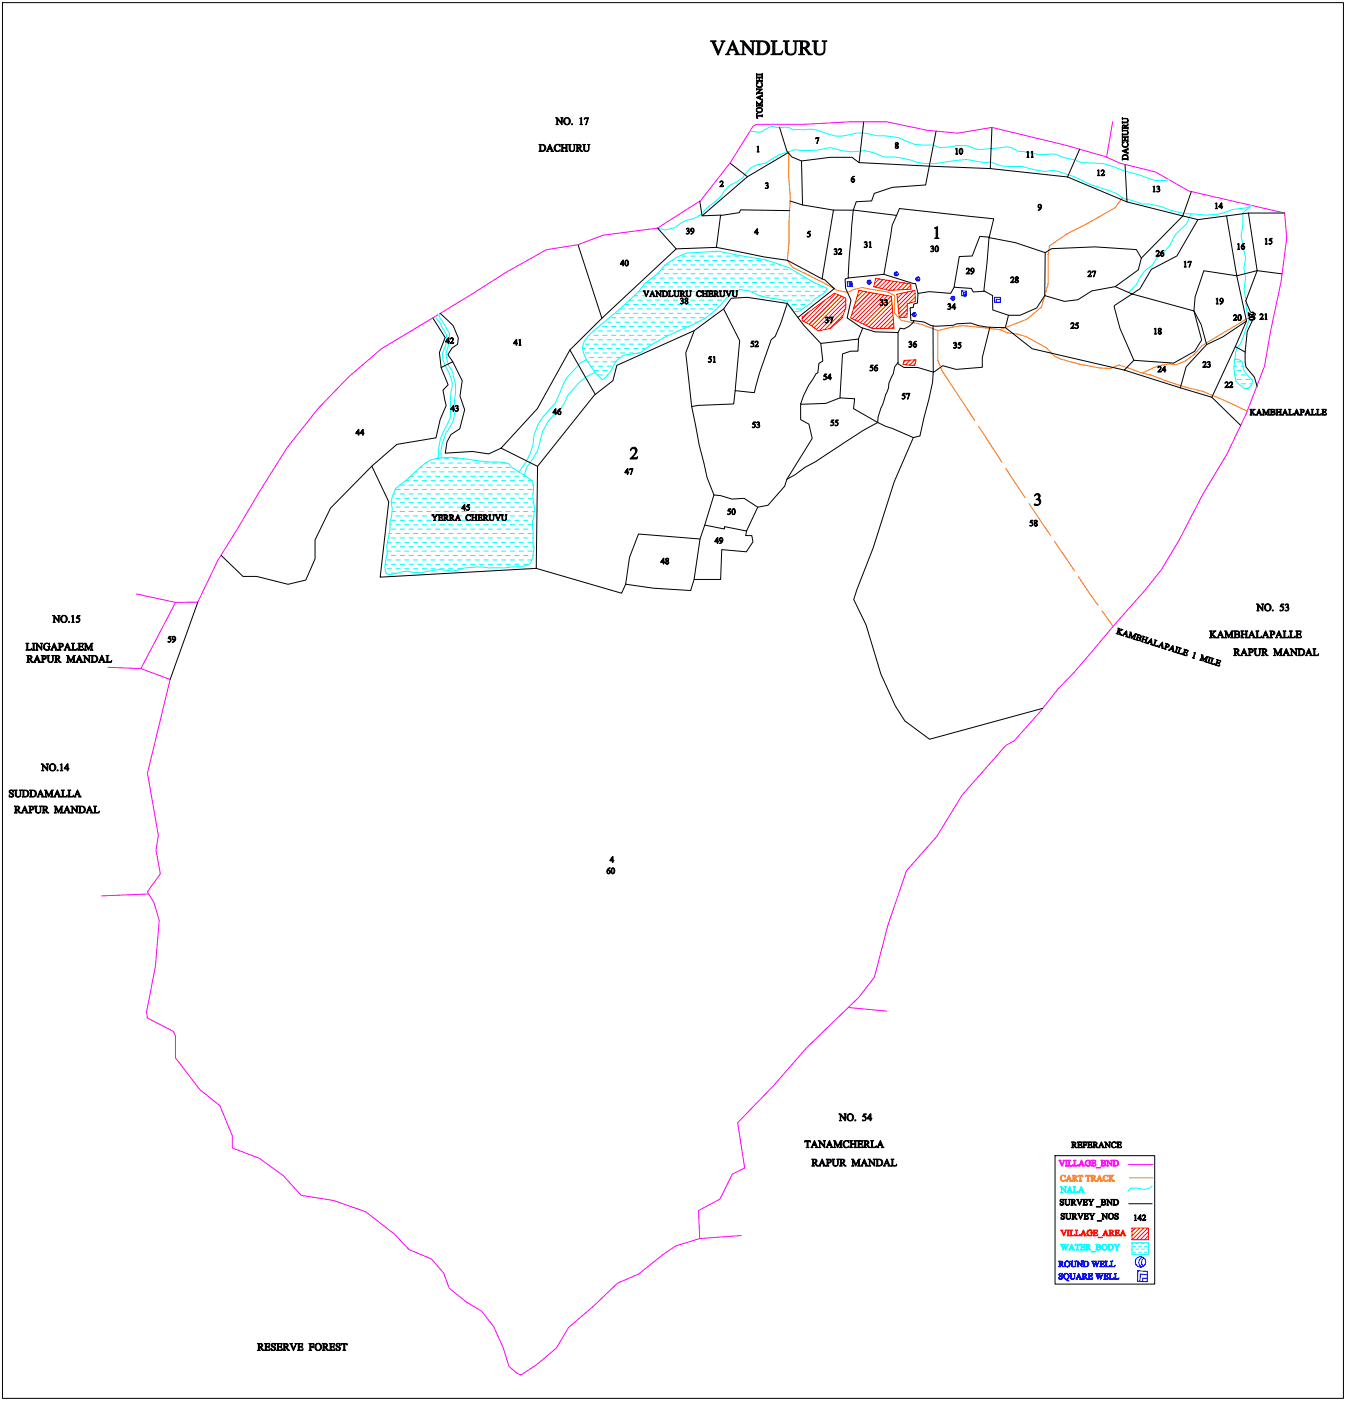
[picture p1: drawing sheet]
<svg xmlns="http://www.w3.org/2000/svg" width="285mm" height="297mm" viewBox="0 0 285 297" stroke-linecap="round" stroke-linejoin="round" font-family="sans-serif">
<g fill="none" stroke="#f0f" stroke-width=".21">
<path d="M235.9 25.8l-1.2 7.5M74 79.8l6.9-5.9 19.2-11.6 7.1-4.5 8.7-4.8 6.7-1.1 5.3-2 11.5-1.5 9.2-5.9 6.3-8.1 4.8-7.6 .8-.4h10.1l9.7-.6h7.7l8.6 1.8 6.4 .6 7.3-1.2 15.7 3.8 8.3 2.4 3.3 1.4 7.4 1.9 7.1 4 20.3 4.7 .4 5.3-1.2 9.4-2.2 10.3-1.3 7.4-3.9 10.2-4 8.4-5.1 8.6-5.1 9.8-3.8 6.2-3.5 4.4-6.5 7.4-8.5 10-3.4 3.5-3.7 4.8-5.6 6.2-1.7 .9-9.3 10.6-5.4 8.8-6.4 7.2-3.9 11.5-2.9 11.1-3.2 4.2-11.1 10.7-7 8-7.7 7.9 1.5 9.6-2.6 1.3-2.7 5.4-4.5 2.4 .3 5.9-5.1 1.6-2.8 1.8-5.1 4.1-4.5 2-5 4.8-5.3 4.5-2.6 4.4-4.2 3.5-3.3 2.2-.9-.3-1.7-1.5-1.2-3.9-2-4.5-2.5-3.3-3.4-2-3.5-2.9-1.2-3.2-2.6-3-4.8-2-3-3.2-6.1-4.8-6.9-2.4-6.8-1.1-3.8-4.1-5.1-3.7-5.7-2.2v-2.6l-2.7-6.4-4.2-3.4-5.2-6.7v-4.7l-.4-.9-5.6-2.9-.1-1.2 1.8-9.7 .9-9.7-1.1-3.7-1.4-2.4 2.7-3.8-.9-5.1 .5-3.1-2.3-13.2 4.8-19.8-6.2-2.3 7.3-14.1h4.7l4.3-8.9 8.7-14.4 6-9.5 6.6-8.3zM28.9 125.9l8.3 1.8M22.9 141.5l7 .3M31.5 189.5l-10 .5M179.9 213.6l8.2 .8M239.2 246.9h.2M239.5 246.9h.3M239.9 246.9h.1M240 246.9h.3M240.4 246.9h.2M240.8 246.9h.1"/>
<path d="M240.9 246.9h.2M241.3 246.9h.2M241.6 246.9h.1M241.8 246.9h.2M242.1 246.9h.3M242.5 246.9h.1M242.6 246.9h.3M243 246.9h.3M243.4 246.9h.1M243.5 246.9h.3M243.9 246.9h.2M244.3 246.9h.1"/>
<path d="M244.4 246.9h.1M157.2 262l-8.8 .6"/>
</g>
<g fill="none" stroke="#0ff" stroke-width=".21">
<path d="M159 27.8l1.9 .3 .7-.2 .5-.4 1.7-.8 .9 .3 1.9-.1 .8 .2 .7 .4 3.8-.1 1.4 .2 2.1 .7a8.6 8.6 0 0 0 6.1-.1h1.2l3.3 .6h1.6l2.9 .4 3.5 1.4 3.8 .2 1.5 .5 3.7-.4h2.2l2.1 .8 6.3-.6 1 .3 1.2 .7h1.2l2.5 .5 1.4 .2 2.7-.2 1.8 .8 2.5 .5 1.4 .6 4.8 .2 4.3 1.5 3.3 .9 3.3 1.2h2l.9-.2M137.1 59.9h1M138.2 59h.8M139 59.9h.9M139.4 58h.5M139.4 48.4l1.6 .4 2-.5 1.6-1.2 .9-.4a6.3 6.3 0 0 0 4.7-2.8l2.5-2 .9-1.4 1.1-1.2 1.5-.7 1.3-.9a5.4 5.4 0 0 1 4.9-3.1l2.9-1.8 3-1.1 2.3 .2 2.8-.1 2.6-.5a12.5 12.5 0 0 0 7.3 .6l2.2 .5 1.9 .9a16.6 16.6 0 0 1 6.9 1.1l1.8 .3h2l6.8-.9 3.9 .7 1.2-.2 2.5 .9 4.2 .1 2.6 .7 2.2 .4 1.8-.3a27.5 27.5 0 0 1 8 3.1l2.3 .7a10.3 10.3 0 0 1 4.7 2.2l1.6 .4 2.3 .8h1.6l2.5 .5a19 19 0 0 0 7.6 1.6 12.4 12.4 0 0 0 7.5-1l3-.3 1-.6-1.9 1.7v2.5l-.3 2.3 1 4.7-.4 2.2 .4 1.9-.4 2.4 .5 4.5 .6 2.1-1.3 3.8-.6 1.4-.6 .6-.4 1.1-.1 1.1a9.6 9.6 0 0 0 .2 5.1l1.8 1.5h.8l.7-.8 .2-1-1.1-1-.6-.9-.2-.5-.1-.8a1.39 1.39 0 0 0-1.7-1.2M139.9 59h1M140.3 57.1h.6M140.9 59.9h.9M140.9 58h.9M141 56.2h.8M141.8 59h.9"/>
<path d="M141.8 57.1h.9M142.5 55.2h.2M142.7 59.9h1M142.7 58h1M142.7 56.2h1M143.7 59h.9M143.7 57.1h.9M143.7 55.2h.9M144.6 59.9h.9M144.6 58h.9M144.6 56.2h.9M144.6 54.3h.9"/>
<path d="M145.5 59h1M145.5 57.1h1M145.5 55.2h1M146.5 59.9h.9M146.5 58h.9M146.5 56.2h.9M146.5 54.3h.9M147.4 59h.9M147.4 57.1h.9M147.4 55.2h.9M148.3 59.9h1M148.3 58h1"/>
<path d="M148.3 56.2h1M148.3 54.3h1M149.3 59h.9M149.3 57.1h.9M149.3 55.2h.9M150.2 59.9h.9M150.2 58h.9M150.2 56.2h.9M150.2 54.3h.9M151.1 59h1M151.1 57.1h1M151.1 55.2h1"/>
<path d="M151.1 53.4h1M152.1 59.9h.9M152.1 58h.9M152.1 56.2h.9M152.1 54.3h.9M153 59h.9M153 57.1h.9M153 55.2h.9M153.9 59.9h1M153.9 58h1M153.9 56.2h1M153.9 54.3h1"/>
<path d="M154.9 59h.9M154.9 57.1h.9M154.9 55.2h.9M155.8 59.9h.9M155.8 58h.9M155.8 56.2h.9M155.8 54.3h.9M156.7 59h1M156.7 57.1h1M156.7 55.2h1M157.7 59.9h.9M157.7 58h.9"/>
<path d="M157.7 56.2h.9M158.6 59h1M158.6 57.1h1M158.6 55.2h1M159.6 59.9h.9M159.6 58h.9M159.6 56.2h.9M160.5 59h.9M160.5 57.1h.9M160.5 55.2h.9M161.4 59.9h1M161.4 58h1"/>
<path d="M161.4 56.2h1M162.4 59h.9M162.4 57.1h.9M162.4 55.2h.4M163.3 59.9h.9M163.3 58h.9M163.3 56.2h.9M164.2 59h1M164.2 57.1h1M165.2 59.9h.9M165.2 58h.9M165.2 56.2h.4"/>
<path d="M166.1 59h.9M166.1 57.1h.9M167 59.9h1M167 58h1M168 59h.9M168.9 59.9h.9M168.9 58h.5M169.8 59h1M170.8 59.9h.9M172.6 59.9h.1M252.5 45.3l-.9 2.1-2.4 2.4-1 2-1.2 1.6-1.7 1.4-.9 1.4-1.5 1.1-1 1.2-1 2-1.7 1.6M92.3 67.1l1 1.3 1.4 2.5-.2 2.2a3.8 3.8 0 0 0-.2 4.3 11 11 0 0 1 1.6 3.9 32.7 32.7 0 0 0-.4 7.3l-.7 1.5a11.7 11.7 0 0 0-1.9 7l-1.7 .4-1.3 .9-3.6 3.3-2.4 1.9-.7 1.6-.2 1.3 .2 1.4-.2 1.8-.3 .9v1.7l-.3 1.3a7.6 7.6 0 0 0-.3 3.9l-.3 1.1a4.6 4.6 0 0 0 .1 3 3.7 3.7 0 0 0 3.1-.3l1.1-.2 3.3 .3a14.1 14.1 0 0 1 6.7-.3l2.4-.7a16.5 16.5 0 0 1 5.2 0h3.2l1.9-.2h1.6l1.4-.4 .7-.4 .6-1.5 .2-1.7-.3-.8v-2.8a4.8 4.8 0 0 1 .2-3.1l.2-1.5-.4-2.8 .1-2.3-.2-.9-4.3-2.9-.8-.8-1.8-.3h-2l-3.2-.4-5.1-.6-2.8 .1"/>
<path d="M93 66.6l.3 .8 2 3.2a8.7 8.7 0 0 1-.7 4.2 6.1 6.1 0 0 0 1 3.4l.5 .9v.8a7.6 7.6 0 0 1 .3 5.1 7 7 0 0 1-1.8 6.6l-.2 .6a9 9 0 0 0-.8 4.9M123.5 73.9h.6M124.1 74.8h.9M124.1 73h.9M124.3 76.2l-1.4 .9-2.8 3.1-2.4 5.4-1.4 1.4a10.4 10.4 0 0 0-3.3 7.4l-.6 1.8-.9 1.8-1.5 2.1M124.6 76.7h.4M124.9 71.1h.1M125 75.8h.9M125 73.9h.9M125 72h.9M125.3 77.6h.6M125.8 70.2h.1"/>
<path d="M125.9 78.6h1M125.9 76.7h1M125.9 74.8h1M125.9 73h1M125.9 71.1h1M126.1 79l1.6 1.5 .5-.3 1.2-1.3 1.5-2.6 1.4-1 3.4-.5a42.1 42.1 0 0 1 11.4-6 18.6 18.6 0 0 0 7.1-5.7l1.5-1.1 1.1-.6 2 .3 2.2 1 5.9 1.1v.5l1.5 1.8h.9l2.6-1.8 .9-.9 2.2-1.5 .4-.8-3-1.3-5.1-3-4.8-1.7-10.1-1.8-6.8 .4-1.8 .7-2.7 1.7-1.4 1.7-3.1 2.4-1.2 1.7-4.4 4-5.9 4.9-1.2 1.5-.4 1.3 .2 1.2 .7 1.5 1.7 2.7a14.1 14.1 0 0 0-5.7 4.9l-.7 1.6-1.1 1.6a9.4 9.4 0 0 0-4.2 6.9 14 14 0 0 1-2.6 4.9l-.6 1.8M126.9 79.5h.9M126.9 77.6h.9M126.9 75.8h.9M126.9 73.9h.9M126.9 72h.9M126.9 70.2h.9"/>
<path d="M127.8 78.6h.9M127.8 76.7h.9M127.8 74.8h.9M127.8 73h.9M127.8 71.1h.9M127.8 69.2h.9M128.7 79.5h.1M128.7 77.6h1M128.7 75.8h1M128.7 73.9h1M128.7 72h1M128.7 70.2h1"/>
<path d="M128.7 68.3h1M129.7 76.7h.9M129.7 74.8h.9M129.7 73h.9M129.7 71.1h.9M129.7 69.2h.9M129.7 67.4h.9M130.6 75.8h.9M130.6 73.9h.9M130.6 72h.9M130.6 70.2h.9M130.6 68.3h.9"/>
<path d="M130.6 66.4h.9M131.5 74.8h1M131.5 73h1M131.5 71.1h1M131.5 69.2h1M131.5 67.4h1M131.5 65.5h1M132.5 73.9h.9M132.5 72h.9M132.5 70.2h.9M132.5 68.3h.9M132.5 66.4h.9"/>
<path d="M132.5 64.6h.9M133.4 74.8h.9M133.4 73h.9M133.4 71.1h.9M133.4 69.2h.9M133.4 67.4h.9M133.4 65.5h.9M133.5 63.6h.8M134.3 73.9h1M134.3 72h1M134.3 70.2h1M134.3 68.3h1"/>
<path d="M134.3 66.4h1M134.3 64.6h1M134.5 62.7h.8M135.3 74.8h.3M135.3 73h.9M135.3 71.1h.9M135.3 69.2h.9M135.3 67.4h.9M135.3 65.5h.9M135.3 63.6h.9M135.5 61.8h.7M136.2 73.9h.7"/>
<path d="M136.2 72h.9M136.2 70.2h.9M136.2 68.3h.9M136.2 66.4h.9M136.2 64.6h.9M136.2 62.7h.9M136.2 60.8h.9M137.1 73h1M137.1 71.1h1M137.1 69.2h1M137.1 67.4h1M137.1 65.5h1"/>
<path d="M137.1 63.6h1M137.1 61.8h1M138.1 72h.9M138.1 70.2h.9M138.1 68.3h.9M138.1 66.4h.9M138.1 64.6h.9M138.1 62.7h.9M138.1 60.8h.9M139 71.1h.9M139 69.2h.9M139 67.4h.9"/>
<path d="M139 65.5h.9M139 63.6h.9M139 61.8h.9M139.9 72h.1M139.9 70.2h1M139.9 68.3h1M139.9 66.4h1M139.9 64.6h1M139.9 62.7h1M139.9 60.8h1M140.9 71.1h.9M140.9 69.2h.9"/>
<path d="M140.9 67.4h.9M140.9 65.5h.9M140.9 63.6h.9M140.9 61.8h.9M141.8 70.2h.9M141.8 68.3h.9M141.8 66.4h.9M141.8 64.6h.9M141.8 62.7h.9M141.8 60.8h.9M142.7 69.2h1M142.7 67.4h1"/>
<path d="M142.7 65.5h1M142.7 63.6h1M142.7 61.8h1M143.7 70.2h.1M143.7 68.3h.9M143.7 66.4h.9M143.7 64.6h.9M143.7 62.7h.9M143.7 60.8h.9M144.6 69.2h.9M144.6 67.4h.9M144.6 65.5h.9"/>
<path d="M144.6 63.6h.9M144.6 61.8h.9M145.5 68.3h1M145.5 66.4h1M145.5 64.6h1M145.5 62.7h1M145.5 60.8h1M146.5 67.4h.9M146.5 65.5h.9M146.5 63.6h.9M146.5 61.8h.9M147.4 68.3h.6"/>
<path d="M147.4 66.4h.9M147.4 64.6h.9M147.4 62.7h.9M147.4 60.8h.9M148.3 67.4h1M148.3 65.5h1M148.3 63.6h1M148.3 61.8h1M149.3 66.4h.9M149.3 64.6h.9M149.3 62.7h.9M149.3 60.8h.9"/>
<path d="M150.2 65.5h.9M150.2 63.6h.9M150.2 61.8h.9M151.1 64.6h1M151.1 62.7h1M151.1 60.8h1M152.1 63.6h.9M152.1 61.8h.9M153 62.7h.9M153 60.8h.9M153.9 61.8h1M154.9 60.8h.9"/>
<path d="M155.8 61.8h.3M156.7 60.8h1M158.6 60.8h1M159.6 61.8h.9M160.5 60.8h.9M161 62.7h.4M161.4 61.8h1M162.4 62.7h.9M162.4 60.8h.9M163.3 61.8h.9M164.2 62.7h1M164.2 60.8h1"/>
<path d="M165.2 61.8h.9M166 63.6h.1M166.1 62.7h.9M166.1 60.8h.9M167 63.6h1M167 61.8h1M168 64.6h.9M168 62.7h.9M168 60.8h.9M168.9 65.5h.9M168.9 63.6h.9M168.9 61.8h.9"/>
<path d="M169.8 64.6h1M169.8 62.7h1M169.8 60.8h1M170.8 63.6h.9M170.8 61.8h.9M171.7 62.7h.9M171.7 60.8h.9M172.6 61.8h1M173.6 62.7h.3M173.6 60.8h.9M174.5 61.8h.6M261.7 77.6h.5"/>
<path d="M261.8 79.5h.4M262.2 78.6h1M262.2 76.7h1M263.2 79.5h.9M263.2 77.6h.4M89.1 99.1h.4M90.3 98.2h.2M90.5 99.1h.9M91.4 98.2h.9M92.3 99.1h1M92.4 97.2h.9M93.3 98.2h.9"/>
<path d="M94.2 99.1h.9M94.2 97.2h.9M95.1 98.2h1M96.1 99.1h.9M96.1 97.2h.9M97 98.2h.9M97.9 99.1h1M97.9 97.2h.5M98.9 98.2h.9M99.8 99.1h.9M100.7 98.2h1M101.7 99.1h.9"/>
<path d="M102.6 98.2h.9M103.5 99.1h1M104.5 98.2h.9M105.4 99.1h.9M106.3 98.2h1M107.3 99.1h.9M262.2 80.4h1M263.2 81.4h.9M264.1 82.3h.6M264.1 80.4h.9M265 81.4h.5M81.7 119.7h.4"/>
<path d="M82 117.8h.1M82 115.9h.1M82.1 118.7h.9M82.1 116.9h.9M82.2 115h.8M82.5 113.1h.5M82.7 111.2h.3M83 119.7h.9M83 117.8h.9M83 115.9h.9M83 114h.9M83 112.2h.9"/>
<path d="M83 110.3h.9M83 106.6h.9M83.1 108.4h.8M83.4 104.7h.5M83.9 118.7h1M83.9 116.9h1M83.9 115h1M83.9 113.1h1M83.9 111.2h1M83.9 109.4h1M83.9 107.5h1M83.9 105.6h1"/>
<path d="M83.9 103.8h1M84.9 119.7h.9M84.9 117.8h.9M84.9 115.9h.9M84.9 114h.9M84.9 112.2h.9M84.9 110.3h.9M84.9 108.4h.9M84.9 106.6h.9M84.9 104.7h.9M84.9 102.8h.9M85.8 118.7h.9"/>
<path d="M85.8 116.9h.9M85.8 115h.9M85.8 113.1h.9M85.8 111.2h.9M85.8 109.4h.9M85.8 107.5h.9M85.8 105.6h.9M85.8 103.8h.9M86 101.9h.7M86.7 119.7h1M86.7 117.8h1M86.7 115.9h1"/>
<path d="M86.7 114h1M86.7 112.2h1M86.7 110.3h1M86.7 108.4h1M86.7 106.6h1M86.7 104.7h1M86.7 102.8h1M87 101h.7M87.7 118.7h.9M87.7 116.9h.9M87.7 115h.9M87.7 113.1h.9"/>
<path d="M87.7 111.2h.9M87.7 109.4h.9M87.7 107.5h.9M87.7 105.6h.9M87.7 103.8h.9M87.7 101.9h.9M88 100h.6M88.6 119.7h.9M88.6 117.8h.9M88.6 115.9h.9M88.6 114h.9M88.6 112.2h.9"/>
<path d="M88.6 110.3h.9M88.6 108.4h.9M88.6 106.6h.9M88.6 104.7h.9M88.6 102.8h.9M88.6 101h.9M89.5 118.7h1M89.5 116.9h1M89.5 115h1M89.5 113.1h1M89.5 111.2h1M89.5 109.4h1"/>
<path d="M89.5 107.5h1M89.5 105.6h1M89.5 103.8h1M89.5 101.9h1M89.5 100h1M90.5 119.7h.9M90.5 117.8h.9M90.5 115.9h.9M90.5 114h.9M90.5 112.2h.9M90.5 110.3h.9M90.5 108.4h.9"/>
<path d="M90.5 106.6h.9M90.5 104.7h.9M90.5 102.8h.9M90.5 101h.9M91.4 118.7h.9M91.4 116.9h.9M91.4 115h.9M91.4 113.1h.9M91.4 111.2h.9M91.4 109.4h.9M91.4 107.5h.9M91.4 105.6h.9"/>
<path d="M91.4 103.8h.9M91.4 101.9h.9M91.4 100h.9M92.3 119.7h1M92.3 117.8h1M92.3 115.9h1M92.3 114h1M92.3 112.2h1M92.3 110.3h1M92.3 108.4h1M92.3 106.6h1M92.3 104.7h1"/>
<path d="M92.3 102.8h1M92.3 101h1M93.3 118.7h.9M93.3 116.9h.9M93.3 115h.9M93.3 113.1h.9M93.3 111.2h.9M93.3 109.4h.9M93.3 107.5h.9M93.3 105.6h.9M93.3 103.8h.9M93.3 101.9h.9"/>
<path d="M93.3 100h.9M94.2 119.7h.9M94.2 117.8h.9M94.2 115.9h.9M94.2 114h.9M94.2 112.2h.9M94.2 110.3h.9M94.2 108.4h.9M94.2 106.6h.9M94.2 104.7h.9M94.2 102.8h.9M94.2 101h.9"/>
<path d="M95.1 118.7h1M95.1 116.9h1M95.1 115h1M95.1 113.1h1M95.1 111.2h1M95.1 109.4h1M95.1 107.5h1M95.1 105.6h1M95.1 103.8h1M95.1 101.9h1M95.1 100h1M96.1 119.7h.9"/>
<path d="M96.1 117.8h.9M96.1 115.9h.9M96.1 114h.9M96.1 112.2h.9M96.1 110.3h.9M96.1 108.4h.9M96.1 106.6h.9M96.1 104.7h.9M96.1 102.8h.9M96.1 101h.9M97 118.7h.9M97 116.9h.9"/>
<path d="M97 115h.9M97 113.1h.9M97 111.2h.9M97 109.4h.9M97 107.5h.9M97 105.6h.9M97 103.8h.9M97 101.9h.9M97 100h.9M97.9 119.7h1M97.9 117.8h1M97.9 115.9h1"/>
<path d="M97.9 114h1M97.9 112.2h1M97.9 110.3h1M97.9 108.4h1M97.9 106.6h1M97.9 104.7h1M97.9 102.8h1M97.9 101h1M98.9 118.7h.9M98.9 116.9h.9M98.9 115h.9M98.9 113.1h.9"/>
<path d="M98.9 111.2h.9M98.9 109.4h.9M98.9 107.5h.9M98.9 105.6h.9M98.9 103.8h.9M98.9 101.9h.9M98.9 100h.9M99.8 119.7h.9M99.8 117.8h.9M99.8 115.9h.9M99.8 114h.9M99.8 112.2h.9"/>
<path d="M99.8 110.3h.9M99.8 108.4h.9M99.8 106.6h.9M99.8 104.7h.9M99.8 102.8h.9M99.8 101h.9M100.7 118.7h1M100.7 116.9h1M100.7 115h1M100.7 113.1h1M100.7 111.2h1M100.7 109.4h1"/>
<path d="M100.7 107.5h1M100.7 105.6h1M100.7 103.8h1M100.7 101.9h1M100.7 100h1M101.7 119.7h.9M101.7 117.8h.9M101.7 115.9h.9M101.7 114h.9M101.7 112.2h.9M101.7 110.3h.9M101.7 108.4h.9"/>
<path d="M101.7 106.6h.9M101.7 104.7h.9M101.7 102.8h.9M101.7 101h.9M102.6 118.7h.9M102.6 116.9h.9M102.6 115h.9M102.6 113.1h.9M102.6 111.2h.9M102.6 109.4h.9M102.6 107.5h.9M102.6 105.6h.9"/>
<path d="M102.6 103.8h.9M102.6 101.9h.9M102.6 100h.9M103.5 119.7h1M103.5 117.8h1M103.5 115.9h1M103.5 114h1M103.5 112.2h1M103.5 110.3h1M103.5 108.4h1M103.5 106.6h1M103.5 104.7h1"/>
<path d="M103.5 102.8h1M103.5 101h1M104.5 118.7h.9M104.5 116.9h.9M104.5 115h.9M104.5 113.1h.9M104.5 111.2h.9M104.5 109.4h.9M104.5 107.5h.9M104.5 105.6h.9M104.5 103.8h.9M104.5 101.9h.9"/>
<path d="M104.5 100h.9M105.4 119.7h.9M105.4 117.8h.9M105.4 115.9h.9M105.4 114h.9M105.4 112.2h.9M105.4 110.3h.9M105.4 108.4h.9M105.4 106.6h.9M105.4 104.7h.9M105.4 102.8h.9M105.4 101h.9"/>
<path d="M106.3 118.7h1M106.3 116.9h1M106.3 115h1M106.3 113.1h1M106.3 111.2h1M106.3 109.4h1M106.3 107.5h1M106.3 105.6h1M106.3 103.8h1M106.3 101.9h1M106.3 100h1M107.3 119.7h.9"/>
<path d="M107.3 117.8h.9M107.3 115.9h.9M107.3 114h.9M107.3 112.2h.9M107.3 110.3h.9M107.3 108.4h.9M107.3 106.6h.9M107.3 104.7h.9M107.3 102.8h.9M107.3 101h.9M108.2 118.7h.9M108.2 116.9h.9"/>
<path d="M108.2 115h.9M108.2 113.1h.9M108.2 111.2h.9M108.2 109.4h.9M108.2 107.5h.9M108.2 105.6h.9M108.2 103.8h.9M108.2 101.9h.9M108.2 100h.9M109.1 119.7h1M109.1 117.8h1M109.1 115.9h1"/>
<path d="M109.1 114h1M109.1 112.2h1M109.1 110.3h1M109.1 108.4h1M109.1 106.6h1M109.1 104.7h1M109.1 102.8h1M109.1 101h1M110.1 118.7h.9M110.1 116.9h.9M110.1 115h.9M110.1 113.1h.9"/>
<path d="M110.1 111.2h.9M110.1 109.4h.9M110.1 107.5h.9M110.1 105.6h.9M110.1 103.8h.9M110.1 101.9h.9M111 119.7h.9M111 117.8h.9M111 115.9h.9M111 114h.9M111 112.2h.9M111 110.3h.9"/>
<path d="M111 108.4h.9M111 106.6h.9M111 104.7h.9M111 102.8h.9M111 101h.5M111.9 118.7h.9M111.9 116.9h1M111.9 115h1M111.9 113.1h1M111.9 111.2h1M111.9 109.4h1M111.9 107.5h1"/>
<path d="M111.9 105.6h1M111.9 103.8h1M111.9 101.9h.9M112.9 117.8h.2M112.9 115.9h.3M112.9 114h.1M112.9 112.2h.1M112.9 110.3h.1M112.9 108.4h.4M112.9 106.6h.2M112.9 104.7h.1M112.9 102.8h.2"/>
<path d="M81.9 121.5h.2M82.1 120.6h.9M83 121.5h.9M83.9 120.6h1M85.8 120.6h.9M87.7 120.6h.9M89.5 120.6h1M91.4 120.6h.9M93.3 120.6h.9M95.1 120.6h1M97 120.6h.9M244.3 251.5l-.8 .5-.9 .2-1.4-.3h-1.3l-.7 .6"/>
<path d="M240 263.5h3.5v2.4h-3.5zM240 264.9h.2M240 263.6h.2M240.2 265.5h.6M240.2 264.2h.6M240.8 264.9h.6M240.8 263.6h.6M241.4 265.5h.6M241.4 264.2h.6M242 264.9h.7M242 263.6h.7M242.7 265.5h.6"/>
<path d="M242.7 264.2h.6M243.3 264.9h.2M243.3 263.6h.2"/>
</g>
<g fill="none" stroke="#ff7f00" stroke-width=".21">
<path d="M167.3 32.2l-.1 5 .4 4.6-.3 5.7v4.2l-.4 3.5 1.2 1.5 9.5 4.9 2.1 .4 1.2-.6 1.9-.4 5.4 .9 1.5 .7v3.8l1.4 1.5 4.3 .9 3.5 1.3M238 41.9l-1.5 2.1-6 3.4-4.3 2.2-3.6 2.5-.3 1.8v6.3l-1.5 4.9-3.1 2.6-5.7 2.2M198.9 70.1v6.3l.8 2.2 7 10.6M212 69.9l-7.9-.9-2.2 .4-3 .7M212 69.9l1.6 .7 2.2 .2 1.9 .6 4.2 2.4 1.7 1.7 1.2 .6 4.1 1.1 4.3 .8 2.2 .1 1.9-.7 4.6 1.6 2.1 .5 7.4 2.6 3.7 .9 9.4 4.2M265.9 66.7l-11 6.6-1.7 1.8-1.9 1.5-1.8 .7-1.6-.1-2.4 .4-3.3 1.5M207.5 90.4l5 7.6M213.3 99.3l4.1 6.2M218.2 106.8l4.6 6.7M223.6 114.7l4.2 6.3M228.7 122.3l4.1 6M233.7 129.5l2.3 3.3"/>
<path d="M239.5 249.7h.6M240.2 249.7h.6M241 249.7h.6M241.7 249.7h.6M242.5 249.7h.5M243.2 249.7h.6M243.9 249.7h.6"/>
</g>
<g fill="none" stroke="#000" stroke-width=".21">
<path d="M.5 .6h284.4v295.9h-284.4zM158.5 37.5l-9.6 8.3M165.3 27l1.6 5.1 1 1.2 2.1 .8M167.1 32.4l-8.6 5.1-3.7-2.9M182.2 34.5l-1.5-1.1h-4.6l-6.1 .7 .2 9.4 6.5 1M183.1 25.8l-.9 8.7 14.9 .7 12.9 .5 .3-8.7M198.5 27.8l-2.2 11.4-7.1 .5-3.8 1.3-.6 1.6-3.2 .2-.7 1.8-4.2-.1-2.4 14.6 .6 .2 2 1.9-7.7 6.1M226.4 37.5l12.6 5.3M228.9 31.6l-2.5 5.9-16.4-1.8M238.6 34.9l.4 7.9 11.8 3 1.8-5.2M122.6 51.9l5 15.6M139.4 48.4l4 4.4 8.5-.4"/>
<path d="M143.4 52.8l-15.8 14.7-6.8 6.7 5.4 9.4M148.4 42.6l.5 3.2 3.9-.2M167.4 44.7l-10.4-.2-.2 .6-4 .5-.9 6.8 10.2 2.1 4.8 .7 7.4 3.9M167.5 42.6l2.7 .9M179.9 58.9l-.7 .2 .1 2 1.2 2.5-.9 3.8 3 2.1 3 .9 4.8 .1 .5-.9 .8 .1 1.1-.5 1-1.2-.6-.1-.2-2.7h.6l.2-.8 .7-.1 .2-2.1M187.4 58.2l6.3 1.9h.4l.6 2.1 2.3-.4 4.6 .4 .7-1.3M190.1 45.7l-.9 2.1-1.8 10.4-7.5 .7 .2-4.4 .8-10 9.2 1.2 .6-1.5 20 2.2-1 4-1.9-.3-1.6 4.2-2.8 .1-1.1 6.5 3.7 .3 .4 .7 2.4-.2M221.6 53.6l-6.3-2.2-5.6-1-1.1 11.3 1.9 1v3l3.3 1.1M242 54.7l-1-1.8-8.8-.6-9.2 .4-1.4 .9-.1 9.1 4.2 1.2 2.9-.4 2.9-1.8 5-.9M255.3 57.4l7 1.1 2 9.6-5 3.3-3.4 1.7-1.2-4.3-1.5-2.9 .2-2.9zM260.1 45.8l2.2 12.7 4.3-1.1-2.4 6.4 1 2.4 1 .4-1.7 3.7-.5 4.3M264.7 45.2l1.9 12.2 5.3 .7"/>
<path d="M272.4 45.2h-7.7l-10.7 1.4-3.2-.8-8.8 8.9-.6 2.5-4.9 3.6 3.6 1.5 13.1 3.6 1.6 6.2-1.5 2.4-4.4 2.5-8.5-.6-2.9-6.8-1.2-4.6 .1-.3 5.3-3.5 2.4-4.1 5.5-2.8 4.4-7.7M91.8 67.4l2.6 4.2-1.2 3.1 .3 3.2M93.4 66.4l2.7 2.7 1.1 2.6-.2 1.3-1.2 .8-.8 1.4 1 1.5M120.8 74.2l-6.8 12.4-7.7 8.4 7.7 3.9M147.2 70.1l-16.4 7.4-.8 3.2-4 3.1-12 15.1-.3 21.6 18.1 5.3 .9-1.9M153.4 65.5l-6.2 4.6-1.8 4.7 1.3 11.4M166.9 64.3l-1.4 4.4-1.1 2.6-.9 .7a74.8 74.8 0 0 0-3.5 11.2l-4.1-.4-.3 2.8-7.5 .3-1.4 .3a174.2 174.2 0 0 0 3.2 15.1l1.5 3.6M166.9 64.3l3.5 4.7 3.6 3.8 8-.9 .9-2.3M166.9 64.3l-8.4-1.3-3.4 .2-1.7 2.3 3.4 6.7-.9 10.6M174 72.8l.5 3.7-.8 .5-.3 2.1-.3 .1-1.6 2.4-1.1 2.3-.6 1.8 5.3-.2 3-1.1M182.1 71.8l-.2 2.7h-1.5l-1.7 .5-.6 9.4 3.1 .1-.2 2.1 5.1 3-3.1 1.7-10.1 6.6-2.3 1.2-2 1.5-1.7 1-.5 1.5-3.6 4-2.1 .4-2.4 5.1-.2 .9 1.3 .1 .3 1.3-1.4 2.1-5.3-.5-.2 6.4h-5.6l1.2-8.6 1-3 4.2 .9v-.5l4.7 .9M190.4 70.5v6.6l1.3 .8h2.9l3.3 1-.1 2.1-.8 3.7-1.9 7.7-1.4 .4-7.6-3.2a13 13 0 0 1 1.3-4.6l1-2.7 .1-1 .9-2 .3-1.5 .7-1"/>
<path d="M193.8 68l2.2 .3 1.4 .7 .9 .2 3.9-.2 .6-.3 3-.2a17.8 17.8 0 0 0 7.4 1M197.8 69.1l.1 9.8 2-1.4 2.9 .8 5.5-.4v-2.1l1.6-6.4M221.5 62.7l-1.7 2.6-3.5 1.5h-2.5l-.6 2.7 5.7 4.4 19.5 4.6M240.4 76.4l-2 2.1 11.9 3.7M255.9 73.1l-4.4 4.7-1.2 4.4 6.7 2 4.9-10.7 2.1 1.1M264 74.6v2.2l.2 1 1.8 2.2 .6 2M264.3 68.1l-2.4 5.4M78.8 98.8l-8.7 8.9-3.3 6.8v4l-2 4.5-3.7 .9-6.7-1.7h-2.9l-4.6-4.5M106.3 95l-2.7 1.2-3.4-.5-5.8 .4 .4-2.4 .8-1.6 1.9-1.2 1-4-1-2.9 .5-3.3-2-4-2.5 1.2 1.5 3.7-1.1 1.1 .7 3.3-1.3 2.9-.9 3.9-8.2 1.4-5.4 4.6 3.6 7.6-1.8 16 33.1-1.9M169.8 85.7v3.3l1.7 .9 .7 3.1-5.3 8.6M193.7 92.8l-4.1 9.4-4.5 14-3.4 8.8-.7 2.1 2.7 5.4 3.1 10.4 3 6.7 2.1 3.3 5.2 3.8 24-6.5M257 84.2l6.1 6"/>
<path d="M148.4 114.3l-13-1.1-1.9 5-.8 5.7 5.9 .8 7.8 .5 .8-2.3M160.7 107.5l-2.9-1.8-2.6 .1-2.4-.7-1.4-.2-2 6.4M41.9 127.7l-5.8 16.4M223.7 245h21.2v27.3h-21.2zM239.3 255.2h5"/>
</g>
<g fill="none" stroke="#f00" stroke-width=".21">
<path d="M185.7 59l7.4 1.2v1.1l-4.5 .3-3.3-.8zM185.7 59v.1M186.5 59.2l-1.1 1M187.2 59.3l-1.6 1.6M188 59.4l-1.7 1.6M188.7 59.5l-1.6 1.7M189.5 59.6l-1.7 1.8M190.3 59.8l-1.8 1.7M191 59.9l-1.6 1.6M170.1 67.2l6.8-5.1 2.5 1.1v2.1l-.9 2.2-2.4 2.2-2.6 .4-1.6-1.2-1.8-.9zM171.6 66.1l-1.5 1.5M175 63.6l-4.6 4.5"/>
<path d="M177.2 62.3l-6.2 6.1M177.8 62.5l-6.2 6.3M178.4 62.8l-6.3 6.3M178.8 66.9l-2.9 2.8M179 63.1l-6.4 6.4M179.3 65.5l-4.4 4.4M179.4 64.5l-5.6 5.6M179.4 63.6l-6.3 6.3M182.1 61.6l6.9 1.2 .6 6.8-4.6 .1-4.6-2.3zM182.3 61.6l-.2 .2M183 61.7l-1.3 1.3M183.8 61.9l-2.5 2.4"/>
<path d="M184.5 62l-3.6 3.6M185.2 62.1l-4.6 4.7M186 62.3l-5.3 5.3M186.7 62.4l-5.4 5.5M187.5 62.6l-5.6 5.5M188.2 62.7l-5.7 5.7M189 62.8l-5.9 5.9M189.1 63.6l-5.4 5.4M189.1 64.4l-4.8 4.9M189.2 65.2l-4.4 4.4M189.3 66l-3.7 3.7M189.4 66.8l-2.9 2.8"/>
<path d="M189.4 67.6l-2 2M189.5 68.4l-1.2 1.2M189.6 69.3l-.4 .3M190.2 62.4l3.8-.8 .1 2.3-1.7 .5-.1 2.9h-1.4l-.2-.1zM190.3 62.4l-.1 .1M191.4 62.1l-1.1 1.2M191.7 76.4l2.6-.1-.3 1.2-2.5-.2zM191.8 60l-1.5 1.5M192.1 76.4l-.5 .5M192.4 66.5l-.9 .8M192.4 65.6l-1.7 1.6M192.4 64.7l-1.8 1.8"/>
<path d="M192.5 61.9l-2.1 2.2M192.5 60.1l-1.3 1.3M193 76.3l-.9 1M193.1 60.4l-.9 1M193.1 61.3h.1M193.7 61.6l-3.3 3.3M194 76.3l-1.1 1.1M194 62.1l-3.5 3.6M194.1 77.1l-.4 .4M194.1 63l-1.3 1.3M194.1 63.8l-.1 .1M240 260.4h3.5v2.5h-3.5z"/>
<path d="M240.8 260.4l-.8 .7M241.6 260.4l-1.6 1.6M242.5 260.4l-2.5 2.5M243.4 260.4l-2.5 2.5M243.5 262l-.8 .9M243.5 261.1l-1.7 1.8"/>
</g>
<g fill="none" stroke="#00f" stroke-width=".21">
<path d="M179.7 59.8h1v.9h-1zM184.4 59.4l-.2 .1-.1 .5 .5 .2M184.5 59.4l-.2 .4 .4 .3M190.2 57.6l-.4 .4 .2 .4h.3M190.3 57.7l-.3 .4 .4 .2M194.7 58.7l-.2 .1-.1 .5 .5 .2M194.9 58.8l-.3 .4 .4 .2M180.1 60h.6v.7h-.6zM180.3 60.3h.4v.4h-.4zM194 66.3l-.4 .3 .2 .5h.3M194.1 66.3l-.3 .4 .4 .2M202.2 62.8l-.4 .4v.2l.5 .2"/>
<path d="M202.3 62.9l-.2 .4 .3 .2M203.9 61.7h1v1h-1zM204.3 62.1h.6v.6h-.6zM204.5 62.4h.4v.3h-.4zM210.9 63h1.2v1.1h-1.2zM211.2 63.5h.9v.6h-.9zM241.3 269.4l2 .1v2.2l-2.1-.1 .1-2.2M242.3 266.5a1.12 1.12 0 0 0-.8 1 1.12 1.12 0 0 0 .6 1.1M242.6 266.7a1.12 1.12 0 0 0-.2 1.8M243.3 271h-1v.7M243.3 270.3l-1.5-.2-.1 1.6"/>
<circle cx="184.3" cy="59.8" r=".44"/>
<circle cx="190" cy="58.1" r=".44"/>
<circle cx="194.6" cy="59.2" r=".44"/>
<circle cx="193.8" cy="66.7" r=".44"/>
<circle cx="202" cy="63.3" r=".44"/>
<circle cx="241.8" cy="267.6" r="1.12"/>
</g>
<g fill="#000" stroke="#000" stroke-width=".21">
<path d="M150.7 8.7h1.2l-.4 .3 .9 2 .8-2-.3-.3h.9l-.4 .4-1.1 2.6-1.3-2.8z" fill-rule="evenodd"/>
<path d="M155.4 8.6l1.1 2.6 .5 .4h-1.2l.3-.2-.3-.8h-1.1l-.3 .8 .4 .2h-1l.5-.4zM155.3 9.3l-.5 1.2h1z" fill-rule="evenodd"/>
<path d="M156.9 8.7h.8l1.8 2.2v-2l-.4-.2h1l-.3 .1-.1 .3v2.5l-2-2.3v1.9l.1 .3 .3 .1h-1l.4-.2v-2.3z" fill-rule="evenodd"/>
<path d="M160.3 8.7h1.2a1.48 1.48 0 0 1 1.8 1.4 1.48 1.48 0 0 1-1.7 1.5h-1.3l.3-.1 .1-.3v-2.2l-.1-.2zM161.1 8.9v2.5a1.28 1.28 0 0 0 1.6-1.3 1.28 1.28 0 0 0-1.6-1.2z" fill-rule="evenodd"/>
<path d="M160.4 17.6l.4-.1a.49 .49 0 0 0-.3 .7 .49 .49 0 0 0 .8 .2l.3-.4-.3-.5a.6 .6 0 0 1 .1 1 .6 .6 0 0 1-1-.3z" fill-rule="evenodd"/>
<path d="M160.4 16.2l.2 .1h.9l.1-.1v.5l-.1-.2h-.4v.6h.4l.1-.2v.5l-.1-.2-1 .1-.1 .1v-.5l.1 .2h.5v-.6h-.5l-.1 .2z" fill-rule="evenodd"/>
<path d="M160.4 15.6l.2 .1h.9l.1-.1v.5l-.1-.2h-1l-.1 .2z" fill-rule="evenodd"/>
<path d="M163.5 8.7h1.3a.38 .38 0 0 0-.4 .1 .38 .38 0 0 0-.1 .4v2.1a1.25 1.25 0 0 0 1.7-.5l-.3 .8h-2.2l.3-.1 .1-.3v-2.2l-.1-.2z" fill-rule="evenodd"/>
<path d="M166.1 8.7h1.3l-.4 .2-.1 1.6a.87 .87 0 0 0 .9 1 .87 .87 0 0 0 .8-1.1v-1.5l-.4-.2h1a.44 .44 0 0 0-.4 .5v1.2a1.15 1.15 0 0 1-1.2 1.3 1.15 1.15 0 0 1-1.1-1.4v-1.4z" fill-rule="evenodd"/>
<path d="M169.3 8.7h1.1a.83 .83 0 0 1 1 .2 .83 .83 0 0 1 0 1.1l-.5 .2 .9 1.1 .5 .3h-.8l-1-1.4h-.3v1l.1 .3 .3 .1h-1.3l.4-.1 .1-.3v-2.2l-.1-.2zM170.2 8.9v1.2a.65 .65 0 0 0 .9-.5 .65 .65 0 0 0-.6-.8z" fill-rule="evenodd"/>
<path d="M172.2 8.7h1.3l-.4 .2v1.6a.87 .87 0 0 0 .9 1 .87 .87 0 0 0 .7-1.1v-1.5l-.4-.2h1a.44 .44 0 0 0-.4 .5v1.2a1.15 1.15 0 0 1-1.1 1.3 1.15 1.15 0 0 1-1.1-1.4l-.1-1.4z" fill-rule="evenodd"/>
<path d="M114.3 30.6h.6a.74 .74 0 0 1 .9 .7 .74 .74 0 0 1-.9 .8h-.6l.2-.2v-1.1zM114.7 30.7v1.3a.64 .64 0 0 0 .8-.6 .64 .64 0 0 0-.8-.7z" fill-rule="evenodd"/>
<path d="M116.6 30.6l.8 1.5h-.6l.2-.1-.2-.4h-.5l-.2 .4 .2 .1h-.5zM116.6 30.9l-.3 .6h.5z" fill-rule="evenodd"/>
<path d="M117.8 25h.4l.9 1.1v-1l-.2-.1h.5l-.2 .2v1.2l-1-1.1v1l.2 .1h-.5l.2-.1v-1.1z" fill-rule="evenodd"/>
<path d="M117.8 30.7l.9-.1 .1 .5a.56 .56 0 0 0-.8-.4 .56 .56 0 0 0-.3 .8 .54 .54 0 0 0 .5 .5 .54 .54 0 0 0 .6-.3 .73 .73 0 0 1-1.2 .2 .73 .73 0 0 1 .2-1.2z" fill-rule="evenodd"/>
<path d="M118.9 30.6h.6l-.2 .2v.5h.7v-.5l-.2-.2h.6l-.2 .2v1.2l.2 .1h-.6l.2-.1v-.6h-.7v.6l.2 .1h-.6l.2-.2v-1.1z" fill-rule="evenodd"/>
<path d="M119.5 25.7a.76 .76 0 0 1 1.5 0 .76 .76 0 0 1-1.5 0zM120 25.1a.76 .76 0 0 0 .3 1.3 .73 .73 0 0 0 .4-.8 .73 .73 0 0 0-.6-.6z" fill-rule="evenodd"/>
<path d="M120.5 30.6h.6l-.2 .1v.8a.43 .43 0 0 0 .5 .6 .43 .43 0 0 0 .3-.6v-.8l-.2-.1h.5l-.2 .2v.7a.57 .57 0 0 1-.5 .6 .57 .57 0 0 1-.6-.6v-.8z" fill-rule="evenodd"/>
<path d="M122.9 25.1l.4-.2v1.4l.2 .1h-.5l.1-.1 .1-1-.1-.2z" fill-rule="evenodd"/>
<path d="M122.1 30.6l1.1 .2a.36 .36 0 0 1 0 .4 .36 .36 0 0 1-.3 .2l.7 .7h-.4l-.5-.7h-.2v.5l.2 .2h-.6l.2-.2v-1.2zM122.5 30.7l.1 .6a.33 .33 0 0 0 .4-.3 .33 .33 0 0 0-.5-.3z" fill-rule="evenodd"/>
<path d="M124 25h.8l-.5 1.5h-.1l.4-1.4-.5 .1-.2 .1z" fill-rule="evenodd"/>
<path d="M123.6 30.6h.6l-.2 .1v.8a.43 .43 0 0 0 .4 .6 .43 .43 0 0 0 .4-.6v-.8l-.2-.1h.5l-.2 .2v.7a.57 .57 0 0 1-.6 .6 .57 .57 0 0 1-.5-.6l-.1-.8z" fill-rule="evenodd"/>
<path d="M152.7 38.5a.4 .4 0 0 1 .7 .1 .4 .4 0 0 1-.3 .6l-.3 .2 .6-.1-.1 .3-.7-.1a.89 .89 0 0 0 .6-.9l-.3-.1-.2 .2z" fill-rule="evenodd"/>
<path d="M160.4 23.3a.65 .65 0 0 1 1.3 0 .65 .65 0 0 1-1.3 0zM160.5 23.1a.52 .52 0 0 0 .5 .6 .52 .52 0 0 0 .5-.6 .85 .85 0 0 0-1 0z" fill-rule="evenodd"/>
<path d="M160.4 24.1l.3-.1-.2 .2v.3h1l.1-.2v.5l-.1-.2h-1v.3l.2 .2-.3-.1z" fill-rule="evenodd"/>
<path d="M160.4 18.7l.2 .2h1.1l-1 .8h.8l.1-.2v.5l-.1-.2h-.9l-.2 .2v-.3l.9-.7h-.7l-.2 .1z" fill-rule="evenodd"/>
<path d="M160.5 31.1l.3-.1v1.1l.2 .1h-.5l.2-.1v-.8z" fill-rule="evenodd"/>
<path d="M160.4 21.5l.6 .6 .6-.8v.6l-.1-.1-.5 .5h.5l.1-.2v.5l-.1-.1h-1l-.1 .1v-.5l.1 .2h.5l-.4-.5-.2 .1z" fill-rule="evenodd"/>
<path d="M160.4 20.7l1.2-.7v.5l-.1-.1-.3 .1v.5l.3 .1 .1-.2v.4zM160.7 20.7l.5 .2v-.4z" fill-rule="evenodd"/>
<path d="M162.4 38.8h.4l.1 .2-.2 .2 .2 .2a.42 .42 0 0 1-.1 .5 .42 .42 0 0 1-.5 0l.1-.1a.28 .28 0 0 0 .4-.1 .28 .28 0 0 0-.3-.3v-.1a.23 .23 0 0 0 .2-.1 .23 .23 0 0 0-.1-.3 .23 .23 0 0 0-.3 .1z" fill-rule="evenodd"/>
<path d="M173 29.2h.7l-.4 1.2 .2-1.1-.6 .2z" fill-rule="evenodd"/>
<path d="M180.7 37.6l.5-.2-.4 .2-.1 .3a.38 .38 0 0 1 .5 .2 .38 .38 0 0 1-.1 .5 .38 .38 0 0 1-.5-.1l-.1-.4zM180.7 38a.31 .31 0 0 0-.1 .4 .31 .31 0 0 0 .4 .1v-.5z" fill-rule="evenodd"/>
<path d="M189.9 30.3h.1a.31 .31 0 0 1 .5 0 .31 .31 0 0 1-.3 .5 .35 .35 0 0 1 .4 .4 .35 .35 0 0 1-.5 .2 .35 .35 0 0 1 0-.5l-.2-.3zM190.1 30.9a.25 .25 0 0 0-.2 .3 .25 .25 0 0 0 .3 .2 .25 .25 0 0 0 .2-.2zM189.9 30.5a.25 .25 0 0 0 .5 0 .25 .25 0 0 0-.5 0z" fill-rule="evenodd"/>
<path d="M202.6 31.6l.3-.2v1.2l.2 .1h-.5l.2-.1v-.9z" fill-rule="evenodd"/>
<path d="M203.6 31.5h.1a.63 .63 0 0 1 .5 .6 .63 .63 0 0 1-.5 .6 .84 .84 0 0 1-.1-1.2zM203.7 31.5l-.1 .7 .2 .4 .2-.7-.1-.4z" fill-rule="evenodd"/>
<path d="M217.7 32.3l.3-.2 .1 1.1 .1 .1h-.5h.2v-.9z" fill-rule="evenodd"/>
<path d="M218.6 32.3l.4-.2v1.1l.1 .1h-.4h.1v-.9z" fill-rule="evenodd"/>
<path d="M232.7 36.2l.3-.2v1.2h.2h-.5h.2v-.9z" fill-rule="evenodd"/>
<path d="M233.6 36.1a.4 .4 0 0 1 .6 .2 .4 .4 0 0 1-.3 .5l-.3 .3 .6-.1v.2h-.8a.89 .89 0 0 0 .6-.9l-.3-.2-.2 .3z" fill-rule="evenodd"/>
<path d="M238 30.2h.4a.49 .49 0 0 0-.3 .7 .49 .49 0 0 0 .7 .1l.3-.3-.2-.5a.61 .61 0 0 1 .1 1 .61 .61 0 0 1-1-.2z" fill-rule="evenodd"/>
<path d="M238 27.5l.1 .1 .6 .1a.48 .48 0 0 1 .5 .4 .48 .48 0 0 1-.5 .5h-.6l-.1 .2v-.5l.1 .1h.6a.36 .36 0 0 0 .5-.3 .36 .36 0 0 0-.5-.4h-.6l-.1 .2z" fill-rule="evenodd"/>
<path d="M238 24.9l.1 .2h.6a.48 .48 0 0 1 .5 .5 .48 .48 0 0 1-.5 .4l-.6 .1-.1 .1v-.5l.1 .2h.6a.36 .36 0 0 0 .5-.4 .36 .36 0 0 0-.5-.3h-.6l-.1 .2z" fill-rule="evenodd"/>
<path d="M238 28.8l.1 .2h1l.1-.2v.5l-.1-.1h-.5v.5h.5l.1-.1v.5l-.1-.2h-.9l-.2 .2v-.5l.1 .1h.4v-.5h-.4l-.1 .1z" fill-rule="evenodd"/>
<path d="M238 32l1.2-.6v.4l-.1-.1-.3 .1v.5l.3 .1 .1-.1v.4zM238.2 32.1l.5 .2v-.4z" fill-rule="evenodd"/>
<path d="M238.2 32.9a.63 .63 0 0 1 .7-.1 .63 .63 0 0 1 .3 .6v.6l-.2-.2h-.9l-.1 .2v-.9zM238.1 33.2v.4h1a.55 .55 0 0 0-.3-.6 .55 .55 0 0 0-.7 .2z" fill-rule="evenodd"/>
<path d="M238.1 26.6l.3-.1 .2 .3 .6-.6v.3l-.6 .5v.1h.4l.2-.2v.5l-.2-.1h-.9l-.1 .1zM238.2 26.7l-.1 .4 .5-.1a.28 .28 0 0 0-.1-.3 .28 .28 0 0 0-.3 0z" fill-rule="evenodd"/>
<path d="M244.5 39.6l.3-.2v1.2l.2 .1h-.5l.2-.1v-.9z" fill-rule="evenodd"/>
<path d="M245.4 39.5h.4l.1 .2-.2 .3 .2 .1a.44 .44 0 0 1-.1 .5 .44 .44 0 0 1-.5 .1l.1-.2a.28 .28 0 0 0 .4-.1 .28 .28 0 0 0-.3-.3v-.1a.23 .23 0 0 0 .2-.1 .23 .23 0 0 0-.1-.3 .23 .23 0 0 0-.3 .1z" fill-rule="evenodd"/>
<path d="M132.1 55.1l.1 .8h.2l-.2 .2v.3h-.1v-.3h-.6zM132.1 55.3l-.5 .6h.5z" fill-rule="evenodd"/>
<path d="M132.7 55.2a.32 .32 0 0 1 .5 .2 .55 .55 0 0 1 .1 .7 .55 .55 0 0 1-.6 .2l-.2-.6zM132.8 55.2l-.1 .7 .2 .4 .2-.7-.1-.4z" fill-rule="evenodd"/>
<path d="M145.6 48.5l.4-.1 .1 .3-.1 .2 .1 .1a.42 .42 0 0 1-.1 .5 .42 .42 0 0 1-.5 0h.1a.28 .28 0 0 0 .5-.2 .28 .28 0 0 0-.4-.3 .23 .23 0 0 0 .3-.2 .23 .23 0 0 0-.1-.3 .23 .23 0 0 0-.3 .1z" fill-rule="evenodd"/>
<path d="M146.6 48.4a.58 .58 0 0 1 .6 .5 .58 .58 0 0 1-.5 .7h-.3l.4-.2 .2-.3a.38 .38 0 0 1-.6-.1 .38 .38 0 0 1 .2-.6zM146.7 48.5l-.1 .4a.26 .26 0 0 0 .4 .1 .26 .26 0 0 0 0-.4z" fill-rule="evenodd"/>
<path d="M160.5 48.5l.1 .8h.2l-.2 .1v.3h-.1v-.3h-.5zM160.5 48.7l-.4 .6h.4z" fill-rule="evenodd"/>
<path d="M171.4 49h.5l-.6 .3a.46 .46 0 0 1 .5 .4 .46 .46 0 0 1-.2 .5h-.4v-.1a.32 .32 0 0 0 .6-.1 .32 .32 0 0 0-.4-.5h-.2z" fill-rule="evenodd"/>
<path d="M177 52.8h.4l.1 .2-.2 .2 .2 .2a.42 .42 0 0 1-.1 .5 .42 .42 0 0 1-.6 0l.2-.1a.28 .28 0 0 0 .4-.1 .28 .28 0 0 0-.4-.4 .23 .23 0 0 0 .3-.1 .23 .23 0 0 0-.1-.3 .23 .23 0 0 0-.3 .1z" fill-rule="evenodd"/>
<path d="M177.8 52.8a.4 .4 0 0 1 .7 .1 .4 .4 0 0 1-.3 .6l-.3 .3 .6-.1-.1 .3-.7-.1a.89 .89 0 0 0 .6-.9l-.3-.2-.2 .3z" fill-rule="evenodd"/>
<path d="M183.3 51.3h.5l.1 .2-.2 .3 .2 .1a.42 .42 0 0 1-.1 .5 .42 .42 0 0 1-.6 0l.2-.1a.28 .28 0 0 0 .4-.1 .28 .28 0 0 0-.4-.3v-.1a.23 .23 0 0 0 .3-.1 .23 .23 0 0 0-.1-.3 .23 .23 0 0 0-.3 .1z" fill-rule="evenodd"/>
<path d="M184.3 51.4l.3-.2v1.2l.2 .1h-.5l.2-.1v-.9z" fill-rule="evenodd"/>
<path d="M197.4 52.2h.5l.1 .2-.2 .2 .2 .2a.42 .42 0 0 1-.1 .5 .42 .42 0 0 1-.6 0l.2-.1a.28 .28 0 0 0 .4-.1 .28 .28 0 0 0-.4-.3v-.1a.23 .23 0 0 0 .3-.1 .23 .23 0 0 0-.1-.3 .23 .23 0 0 0-.3 .1z" fill-rule="evenodd"/>
<path d="M198.2 48.4l.6-.3v2.2l.3 .2h-.9l.3-.1v-1.7v-.3z" fill-rule="evenodd"/>
<path d="M198.4 52.2a.32 .32 0 0 1 .6 .2 .56 .56 0 0 1 .1 .6 .56 .56 0 0 1-.7 .3l-.1-.6zM198.6 52.2l-.2 .7 .3 .4 .2-.7-.1-.4z" fill-rule="evenodd"/>
<path d="M205 57a.4 .4 0 0 1 .6 .1 .4 .4 0 0 1-.3 .5l-.2 .3 .6-.1-.1 .3-.7-.1a.9 .9 0 0 0 .5-.9l-.2-.1-.3 .2z" fill-rule="evenodd"/>
<path d="M206 56.9a.58 .58 0 0 1 .6 .5 .58 .58 0 0 1-.5 .7h-.3l.4-.2 .2-.4a.38 .38 0 0 1-.6 0 .38 .38 0 0 1 .2-.6zM206.1 56.9l-.1 .5a.26 .26 0 0 0 .4 .1 .26 .26 0 0 0 0-.4z" fill-rule="evenodd"/>
<path d="M214.4 58.8a.4 .4 0 0 1 .6 .1 .4 .4 0 0 1-.3 .6l-.2 .3 .6-.1-.1 .2h-.7a.89 .89 0 0 0 .5-1l-.2-.1-.3 .2z" fill-rule="evenodd"/>
<path d="M215.3 58.8a.32 .32 0 0 1 .6-.1 .32 .32 0 0 1-.2 .6 .35 .35 0 0 1 .3 .4 .35 .35 0 0 1-.5 .2 .35 .35 0 0 1 0-.6l-.2-.2zM215.5 59.4a.25 .25 0 0 0-.2 .3 .25 .25 0 0 0 .3 .2 .25 .25 0 0 0 .2-.3zM215.4 59a.25 .25 0 0 0 .5 0 .25 .25 0 0 0-.5 0z" fill-rule="evenodd"/>
<path d="M220.2 43.4a.58 .58 0 0 1 .7 .5 .58 .58 0 0 1-.5 .6l-.3 .1 .4-.2 .2-.4a.38 .38 0 0 1-.6-.1 .38 .38 0 0 1 .1-.5zM220.4 43.4l-.1 .5a.26 .26 0 0 0 .4 0 .26 .26 0 0 0 0-.4z" fill-rule="evenodd"/>
<path d="M230.8 57.6a.4 .4 0 0 1 .6 .1 .4 .4 0 0 1-.3 .5l-.3 .3 .7-.1-.1 .3-.7-.1a.89 .89 0 0 0 .5-.9l-.3-.1-.2 .2z" fill-rule="evenodd"/>
<path d="M231.7 57.4h.7l-.4 1.3 .2-1.1-.6 .1z" fill-rule="evenodd"/>
<path d="M245.2 53.2a.4 .4 0 0 1 .6 .1 .4 .4 0 0 1-.2 .6l-.3 .3 .6-.1-.1 .2h-.7a.89 .89 0 0 0 .5-1l-.2-.1-.3 .2z" fill-rule="evenodd"/>
<path d="M246.2 53.3l.6-.2-.4 .2-.1 .4a.38 .38 0 0 1 .5 .1 .38 .38 0 0 1-.1 .5 .38 .38 0 0 1-.6-.1v-.4zM246.2 53.7a.31 .31 0 0 0 0 .4 .31 .31 0 0 0 .4 .1v-.5z" fill-rule="evenodd"/>
<path d="M251.1 55.5l.3-.1v1.1l.2 .1h-.5l.2-.1v-.8z" fill-rule="evenodd"/>
<path d="M252 55.4h.6l-.4 1.2 .3-1-.6 .1z" fill-rule="evenodd"/>
<path d="M257.7 43.1l.3-.1v1.1l.2 .1h-.5h.2v-.9z" fill-rule="evenodd"/>
<path d="M259 43l.1 .8h.2l-.2 .1v.3h-.1v-.3h-.6zM259 43.2l-.5 .6h.5z" fill-rule="evenodd"/>
<path d="M262.4 51.8l.3-.2v1.2l.2 .1h-.5l.2-.1v-.9z" fill-rule="evenodd"/>
<path d="M263.4 51.9l.5-.3-.3 .2-.2 .4a.38 .38 0 0 1 .5 .1 .38 .38 0 0 1-.1 .5 .38 .38 0 0 1-.5-.1l-.1-.4zM263.4 52.3a.31 .31 0 0 0-.1 .4 .31 .31 0 0 0 .5 0l-.1-.5z" fill-rule="evenodd"/>
<path d="M268.3 50.7l.3-.2v1.2l.1 .1h-.4l.1-.1v-.9z" fill-rule="evenodd"/>
<path d="M269.3 50.5h.5l-.5 .4a.46 .46 0 0 1 .4 .3 .46 .46 0 0 1-.2 .5l-.4 .1v-.2a.32 .32 0 0 0 .6-.1 .32 .32 0 0 0-.4-.5h-.2z" fill-rule="evenodd"/>
<path d="M95.1 71.6l.1 .8h.1l-.1 .1v.3h-.2v-.3h-.5zM95 71.8l-.4 .6h.4z" fill-rule="evenodd"/>
<path d="M95.5 71.7a.4 .4 0 0 1 .7 .1 .4 .4 0 0 1-.3 .6l-.3 .3 .6-.1-.1 .2h-.7a.89 .89 0 0 0 .6-1l-.3-.1-.2 .2z" fill-rule="evenodd"/>
<path d="M109.5 72l.1 .7h.1l-.1 .2v.3h-.2v-.3h-.5zM109.4 72.1l-.4 .6h.4z" fill-rule="evenodd"/>
<path d="M110 72.1l.3-.1v1.1l.2 .1h-.5l.2-.1v-.8z" fill-rule="evenodd"/>
<path d="M136.4 61.7h.5l-.2 .1 .4 .8 .3-.8-.1-.1h.4l-.7 1.2z" fill-rule="evenodd"/>
<path d="M138.3 61.6l.7 1.3h-.5l.1-.1-.1-.3h-.5l-.1 .3 .2 .1h-.4zM138.3 61.9l-.2 .5h.4z" fill-rule="evenodd"/>
<path d="M139 61.7h.3l.8 .9-.1-.8-.1-.1h.4l-.2 .1v1.1l-.8-1v.9l.2 .1h-.4l.1-.1v-1z" fill-rule="evenodd"/>
<path d="M140.4 61.7h.5a.62 .62 0 0 1 .7 .6 .62 .62 0 0 1-.7 .6h-.5l.1-.2v-.9zM140.7 61.8v1a.54 .54 0 0 0 .7-.5 .54 .54 0 0 0-.7-.5z" fill-rule="evenodd"/>
<path d="M141.7 61.7h.6l-.2 .1v1h.4l.2-.2-.1 .3h-.9l.2-.2v-.9z" fill-rule="evenodd"/>
<path d="M142.8 61.7h.5l-.1 .1-.1 .6a.36 .36 0 0 0 .4 .5 .36 .36 0 0 0 .3-.5v-.6l-.1-.1h.4l-.2 .1v.6a.48 .48 0 0 1-.5 .5 .48 .48 0 0 1-.4-.5v-.6z" fill-rule="evenodd"/>
<path d="M144.4 63.3l.4-.1 .1 .3-.2 .2 .2 .1a.42 .42 0 0 1-.1 .6 .42 .42 0 0 1-.5 0l.1-.1a.28 .28 0 0 0 .4-.2 .28 .28 0 0 0-.3-.3 .23 .23 0 0 0 .2-.2 .23 .23 0 0 0-.1-.3 .23 .23 0 0 0-.3 .2z" fill-rule="evenodd"/>
<path d="M144.1 61.7l.9 .1 .1 .3-.3 .2 .6 .6h-.4l-.4-.6h-.1v.4l.2 .2h-.6l.2-.2v-.9zM144.5 61.8v.5a.27 .27 0 0 0 .4-.2 .27 .27 0 0 0-.3-.4z" fill-rule="evenodd"/>
<path d="M145.3 63.3a.32 .32 0 0 1 .5-.1 .32 .32 0 0 1-.2 .6 .35 .35 0 0 1 .4 .4 .35 .35 0 0 1-.6 .2 .35 .35 0 0 1 .1-.6l-.3-.2zM145.5 63.9a.25 .25 0 0 0-.2 .3 .25 .25 0 0 0 .2 .2 .25 .25 0 0 0 .3-.3zM145.4 63.3l.2 .4a.24 .24 0 0 0 .2-.3 .24 .24 0 0 0-.4-.1z" fill-rule="evenodd"/>
<path d="M145.4 61.7h.5l-.2 .1v.6a.36 .36 0 0 0 .4 .5 .36 .36 0 0 0 .3-.5v-.6l-.2-.1h.4l-.1 .1v.6a.48 .48 0 0 1-.5 .5 .48 .48 0 0 1-.5-.5v-.6z" fill-rule="evenodd"/>
<path d="M147.9 61.8l.8-.2v.5a.49 .49 0 0 0-.7-.3 .49 .49 0 0 0-.1 .7l.3 .3 .5-.2a.61 .61 0 0 1-.9 .1 .61 .61 0 0 1 .1-.9z" fill-rule="evenodd"/>
<path d="M148.8 61.7h.6l-.2 .1v.4h.6v-.4l-.2-.1h.5l-.2 .1v1l.2 .1h-.5l.1-.1 .1-.5h-.6v.5l.2 .1h-.6l.2-.2v-.9z" fill-rule="evenodd"/>
<path d="M150.2 61.7h.9v.2l-.1-.1-.5-.1v.5h.4l.1-.2v.5l-.1-.2h-.4v.5h.5l.2-.2-.1 .3h-.9l.2-.2-.1-.9z" fill-rule="evenodd"/>
<path d="M150.5 75.6h.4l-.5 .3a.46 .46 0 0 1 .5 .3 .46 .46 0 0 1-.3 .6h-.3v-.1a.32 .32 0 0 0 .5-.2 .32 .32 0 0 0-.4-.4h-.2z" fill-rule="evenodd"/>
<path d="M151.2 75.7l.4-.1v1.1l.1 .1h-.4l.1-.1v-.8z" fill-rule="evenodd"/>
<path d="M151.3 61.7l.9 .1v.3l-.3 .2 .6 .6h-.3l-.4-.6h-.2v.4l.2 .2h-.5l.2-.2v-.9zM151.6 61.8l.1 .5a.27 .27 0 0 0 .3-.2 .27 .27 0 0 0-.2-.4z" fill-rule="evenodd"/>
<path d="M152.5 61.7h.5l-.1 .1v.6a.36 .36 0 0 0 .3 .5 .36 .36 0 0 0 .3-.5v-.6l-.1-.1h.4l-.2 .1v.6a.48 .48 0 0 1-.5 .5 .48 .48 0 0 1-.4-.5v-.6z" fill-rule="evenodd"/>
<path d="M153.8 61.7h.5l-.1 .1 .4 .8 .3-.8-.1-.1h.3l-.6 1.2z" fill-rule="evenodd"/>
<path d="M155.2 61.7h.5l-.2 .1v.6a.36 .36 0 0 0 .4 .5 .36 .36 0 0 0 .3-.5v-.6l-.2-.1h.5l-.2 .1v.6a.48 .48 0 0 1-.5 .5 .48 .48 0 0 1-.5-.5v-.6z" fill-rule="evenodd"/>
<path d="M159.4 72.3h.5l-.5 .3a.46 .46 0 0 1 .4 .4 .46 .46 0 0 1-.2 .5h-.3l-.1-.1a.33 .33 0 0 0 .6-.2 .33 .33 0 0 0-.4-.4h-.2z" fill-rule="evenodd"/>
<path d="M160.2 72.4a.4 .4 0 0 1 .6 .1 .4 .4 0 0 1-.3 .6l-.3 .3 .6-.1v.2h-.8a.91 .91 0 0 0 .6-1l-.3-.1-.2 .2z" fill-rule="evenodd"/>
<path d="M175.1 67.3h.4l.1 .2-.2 .2 .2 .1a.44 .44 0 0 1-.1 .6 .44 .44 0 0 1-.5 0l.1-.1a.28 .28 0 0 0 .4-.1 .28 .28 0 0 0-.3-.4 .23 .23 0 0 0 .3-.1 .23 .23 0 0 0-.2-.3 .23 .23 0 0 0-.3 .1z" fill-rule="evenodd"/>
<path d="M174.9 79.3h.4l-.5 .3a.46 .46 0 0 1 .5 .3 .46 .46 0 0 1-.2 .6h-.4v-.1a.32 .32 0 0 0 .5-.2 .32 .32 0 0 0-.3-.4h-.3z" fill-rule="evenodd"/>
<path d="M176 67.2h.7l-.4 1.3 .2-1.1-.6 .1z" fill-rule="evenodd"/>
<path d="M184.7 77.4h.5l-.6 .3a.46 .46 0 0 1 .5 .3 .46 .46 0 0 1-.2 .6h-.4v-.1a.32 .32 0 0 0 .6-.2 .32 .32 0 0 0-.4-.4h-.2z" fill-rule="evenodd"/>
<path d="M185.6 77.6l.5-.2-.3 .1-.2 .5a.38 .38 0 0 1 .5 .1 .38 .38 0 0 1-.1 .5 .38 .38 0 0 1-.6-.1v-.4zM185.5 78a.31 .31 0 0 0 0 .4 .31 .31 0 0 0 .4 .1v-.5z" fill-rule="evenodd"/>
<path d="M186.7 63.6l.4-.1 .1 .3-.1 .2 .1 .1a.43 .43 0 0 1-.1 .6 .43 .43 0 0 1-.5 0l.1-.1a.28 .28 0 0 0 .5-.2 .28 .28 0 0 0-.4-.3 .23 .23 0 0 0 .3-.1 .23 .23 0 0 0-.2-.3 .23 .23 0 0 0-.3 .1z" fill-rule="evenodd"/>
<path d="M187.6 63.6l.5-.1 .1 .3-.2 .2 .2 .1a.42 .42 0 0 1-.1 .6 .42 .42 0 0 1-.6 0l.1-.1a.28 .28 0 0 0 .5-.2 .28 .28 0 0 0-.4-.3 .23 .23 0 0 0 .3-.1 .23 .23 0 0 0-.1-.3 .23 .23 0 0 0-.3 .1z" fill-rule="evenodd"/>
<path d="M192.8 72.5l.4-.1 .1 .3-.1 .2 .1 .1a.42 .42 0 0 1-.1 .5 .42 .42 0 0 1-.5 0h.1a.28 .28 0 0 0 .5-.2 .28 .28 0 0 0-.4-.3 .23 .23 0 0 0 .3-.2 .23 .23 0 0 0-.2-.3 .23 .23 0 0 0-.3 .1z" fill-rule="evenodd"/>
<path d="M193.8 72.6l.6-.2-.4 .2-.2 .3a.38 .38 0 0 1 .5 .1 .38 .38 0 0 1-.1 .6 .38 .38 0 0 1-.5-.1l-.1-.5zM193.8 73a.31 .31 0 0 0 0 .4 .31 .31 0 0 0 .4 .1l-.1-.5z" fill-rule="evenodd"/>
<path d="M201.1 64.5l.4-.1 .1 .3-.2 .2 .2 .1a.42 .42 0 0 1-.1 .5 .42 .42 0 0 1-.5 0h.1a.28 .28 0 0 0 .4-.2 .28 .28 0 0 0-.3-.3 .23 .23 0 0 0 .2-.2 .23 .23 0 0 0-.1-.3 .23 .23 0 0 0-.3 .1z" fill-rule="evenodd"/>
<path d="M202.3 72.7l.4-.1 .1 .3-.2 .2 .2 .1a.43 .43 0 0 1-.1 .5 .43 .43 0 0 1-.5 .1l.1-.1a.28 .28 0 0 0 .4-.2 .28 .28 0 0 0-.3-.3 .23 .23 0 0 0 .3-.2 .23 .23 0 0 0-.2-.3 .23 .23 0 0 0-.3 .1z" fill-rule="evenodd"/>
<path d="M202.4 64.4l.1 .8h.2l-.2 .1v.3h-.2v-.3h-.5zM202.3 64.6l-.4 .6h.4z" fill-rule="evenodd"/>
<path d="M203.4 72.6h.4l-.5 .3a.46 .46 0 0 1 .5 .3 .46 .46 0 0 1-.2 .6h-.4v-.2a.33 .33 0 0 0 .5-.1 .33 .33 0 0 0-.3-.4h-.3z" fill-rule="evenodd"/>
<path d="M227.1 68.5a.4 .4 0 0 1 .7 .1 .4 .4 0 0 1-.3 .6l-.3 .3 .6-.1-.1 .3-.7-.1a.89 .89 0 0 0 .6-.9l-.3-.2-.2 .3z" fill-rule="evenodd"/>
<path d="M228.3 68.4h.4l-.5 .3a.46 .46 0 0 1 .5 .4 .46 .46 0 0 1-.2 .5l-.4 .1v-.2a.33 .33 0 0 0 .5-.1 .33 .33 0 0 0-.3-.5h-.3z" fill-rule="evenodd"/>
<path d="M244.8 69.7l.3-.1v1.1l.1 .1h-.4l.1-.1v-.8z" fill-rule="evenodd"/>
<path d="M245.6 69.7a.32 .32 0 0 1 .6-.1 .32 .32 0 0 1-.2 .6 .35 .35 0 0 1 .4 .4 .35 .35 0 0 1-.6 .2 .35 .35 0 0 1 0-.6l-.2-.2zM245.8 70.3a.25 .25 0 0 0-.2 .3 .25 .25 0 0 0 .3 .2 .25 .25 0 0 0 .2-.3zM245.7 69.9a.25 .25 0 0 0 .5 0 .25 .25 0 0 0-.5 0z" fill-rule="evenodd"/>
<path d="M245.6 77.8a.4 .4 0 0 1 .6 .1 .4 .4 0 0 1-.2 .6l-.3 .3 .6-.1-.1 .2h-.7a.89 .89 0 0 0 .5-1l-.2-.1-.3 .2z" fill-rule="evenodd"/>
<path d="M247 77.6l.1 .8h.1l-.1 .2v.3h-.2v-.3h-.5zM246.9 77.8l-.4 .6h.4z" fill-rule="evenodd"/>
<path d="M255.1 76.8a.4 .4 0 0 1 .7 .1 .4 .4 0 0 1-.3 .5l-.3 .3 .6-.1-.1 .3-.7-.1a.89 .89 0 0 0 .6-.9l-.3-.1-.2 .2z" fill-rule="evenodd"/>
<path d="M256.1 76.7h.4l.1 .2-.2 .3 .2 .1a.44 .44 0 0 1-.1 .5 .44 .44 0 0 1-.5 .1l.1-.2a.28 .28 0 0 0 .5-.1 .28 .28 0 0 0-.4-.3v-.1a.23 .23 0 0 0 .3-.1 .23 .23 0 0 0-.2-.3 .23 .23 0 0 0-.3 .1z" fill-rule="evenodd"/>
<path d="M257.9 63.4l.3-.2v1.2h.1h-.4h.1v-.9z" fill-rule="evenodd"/>
<path d="M258.8 63.3a.58 .58 0 0 1 .7 .5 .58 .58 0 0 1-.5 .6l-.3 .1 .3-.2 .2-.4a.38 .38 0 0 1-.5-.1 .38 .38 0 0 1 .1-.5zM258.9 63.3l-.1 .5a.26 .26 0 0 0 .5 0 .26 .26 0 0 0-.1-.4z" fill-rule="evenodd"/>
<path d="M261.6 66.8a.4 .4 0 0 1 .7 .1 .4 .4 0 0 1-.3 .6l-.3 .3 .6-.1-.1 .2h-.7a.91 .91 0 0 0 .6-.9l-.3-.2-.3 .2z" fill-rule="evenodd"/>
<path d="M262.6 66.8l.1-.1a.63 .63 0 0 1 .6 .6 .63 .63 0 0 1-.5 .7 .85 .85 0 0 1-.2-1.2zM262.8 66.8l-.2 .7 .3 .4 .2-.7-.1-.4z" fill-rule="evenodd"/>
<path d="M264.7 66.3a.89 .89 0 0 0 1 .3l.1-.2-.2-.2a.34 .34 0 0 1 .4 .4 .34 .34 0 0 1-.6 .2l-.6-.3 .2 .5h-.2z" fill-rule="evenodd"/>
<path d="M264.9 67.4l.4-.3h.5a.34 .34 0 0 1 .3 .3 .34 .34 0 0 1-.2 .4l-.7 .1a.34 .34 0 0 1-.3-.5zM265 67.5v.2l.2 .1 .7-.2 .2-.2-.3-.1z" fill-rule="evenodd"/>
<path d="M267.2 66.6a.4 .4 0 0 1 .7 .1 .4 .4 0 0 1-.3 .6l-.3 .3 .6-.1-.1 .2h-.7a.89 .89 0 0 0 .6-.9l-.3-.2-.2 .2z" fill-rule="evenodd"/>
<path d="M268.2 66.6l.3-.1v1.1l.2 .1h-.5h.2v-.9z" fill-rule="evenodd"/>
<path d="M76 91l.1 .8h.2l-.2 .1v.4h-.1v-.4h-.6zM76 91.2l-.5 .6h.5z" fill-rule="evenodd"/>
<path d="M76.9 91l.1 .8h.2l-.2 .1v.4h-.1v-.4h-.5zM76.9 91.2l-.4 .6h.4z" fill-rule="evenodd"/>
<path d="M96.1 85.9l.1 .8h.2l-.2 .2v.3h-.1v-.3h-.5zM96.1 86.1l-.4 .6h.4z" fill-rule="evenodd"/>
<path d="M96.6 86h.5l.1 .3-.2 .2 .2 .1a.42 .42 0 0 1-.1 .5 .42 .42 0 0 1-.6 0h.1a.28 .28 0 0 0 .5-.2 .28 .28 0 0 0-.4-.3 .23 .23 0 0 0 .3-.2 .23 .23 0 0 0-.1-.3 .23 .23 0 0 0-.3 .1z" fill-rule="evenodd"/>
<path d="M117.8 86.6l.1 .8h.2l-.2 .2v.3h-.1v-.3h-.6zM117.8 86.8l-.5 .6h.5z" fill-rule="evenodd"/>
<path d="M118.4 86.9l.5-.3-.3 .3-.2 .3a.38 .38 0 0 1 .5 .1 .38 .38 0 0 1-.1 .5 .38 .38 0 0 1-.5-.1l-.1-.4zM118.4 87.3a.29 .29 0 0 0 0 .4 .29 .29 0 0 0 .4-.1l-.1-.3z" fill-rule="evenodd"/>
<path d="M133.6 99.4h.6l-.4 1.2 .3-1.1-.6 .2z" fill-rule="evenodd"/>
<path d="M133.8 95.1a.71 .71 0 0 1 1-.1 .71 .71 0 0 1 .1 1l-.9 1h.9l.3-.2-.1 .5h-1.5a2.7 2.7 0 0 0 1.2-1.8 .56 .56 0 0 0-.6-.4 .56 .56 0 0 0-.5 .4z" fill-rule="evenodd"/>
<path d="M159.8 89.5h.4l-.5 .3a.46 .46 0 0 1 .5 .3 .46 .46 0 0 1-.2 .5l-.4 .1v-.2a.32 .32 0 0 0 .5-.1 .32 .32 0 0 0-.3-.4l-.2-.1z" fill-rule="evenodd"/>
<path d="M160.5 89.5h.4l.1 .2-.1 .3 .2 .1a.42 .42 0 0 1-.1 .5 .42 .42 0 0 1-.6 0l.1-.1a.28 .28 0 0 0 .5-.1 .28 .28 0 0 0-.4-.3v-.1a.23 .23 0 0 0 .3-.1 .23 .23 0 0 0-.1-.3 .23 .23 0 0 0-.3 .1z" fill-rule="evenodd"/>
<path d="M176 79.3l.1 .8h.2l-.2 .1v.3h-.1v-.3h-.5zM176 79.5l-.4 .6h.4z" fill-rule="evenodd"/>
<path d="M176.4 89h.4l-.5 .4a.46 .46 0 0 1 .5 .3 .46 .46 0 0 1-.2 .5l-.4 .1v-.2a.32 .32 0 0 0 .5-.1 .32 .32 0 0 0-.3-.5h-.2z" fill-rule="evenodd"/>
<path d="M177.3 89h.5l-.6 .4a.46 .46 0 0 1 .5 .3 .46 .46 0 0 1-.2 .5l-.4 .1v-.2a.32 .32 0 0 0 .5-.1 .32 .32 0 0 0-.3-.5h-.2z" fill-rule="evenodd"/>
<path d="M191.5 83.4h.5l-.5 .3a.46 .46 0 0 1 .4 .3 .46 .46 0 0 1-.2 .6h-.4v-.2a.32 .32 0 0 0 .6-.1 .32 .32 0 0 0-.4-.4h-.2z" fill-rule="evenodd"/>
<path d="M192.3 83.4h.6l-.4 1.2 .3-1.1-.6 .2z" fill-rule="evenodd"/>
<path d="M259.8 81.1a.4 .4 0 0 1 .7 .1 .4 .4 0 0 1-.3 .6l-.3 .2h.6l-.1 .2h-.7a.89 .89 0 0 0 .6-1l-.3-.1-.2 .2z" fill-rule="evenodd"/>
<path d="M260.7 81.1a.4 .4 0 0 1 .7 .1 .4 .4 0 0 1-.3 .6l-.3 .2h.6v.2h-.8a.9 .9 0 0 0 .6-1l-.3-.1-.2 .2z" fill-rule="evenodd"/>
<path d="M265 86.8h.5l-.1 .1v.5l.4-.5-.1-.1h.5l-.7 .5 .8 .7h-.5v-.1l-.4-.5v.5l.1 .1h-.5l.2-.2v-.9z" fill-rule="evenodd"/>
<path d="M267 86.8l.6 1.2h-.4l.1-.1-.1-.3h-.5l-.1 .3 .1 .1h-.4zM266.9 87l-.2 .5h.4z" fill-rule="evenodd"/>
<path d="M267.7 86.8h.3l.5 .9 .4-.9h.4l-.2 .1v.9l.2 .2h-.6l.2-.1v-.9l-.5 1-.5-1v.8l.2 .2h-.4l.2-.2v-.9z" fill-rule="evenodd"/>
<path d="M269.3 86.8l1 .1 .1 .3-.3 .2 .3 .2-.1 .3-1 .1 .2-.2v-.9zM269.7 87.4v.5a.32 .32 0 0 0 .4 0 .32 .32 0 0 0 0-.5 .32 .32 0 0 0-.4 0zM269.7 86.9v.4a.3 .3 0 0 0 .4 0 .3 .3 0 0 0 0-.4 .3 .3 0 0 0-.4 0z" fill-rule="evenodd"/>
<path d="M270.5 86.8h.6l-.2 .1v.4h.6v-.4l-.2-.1h.5l-.2 .2v.9l.2 .1h-.5l.2-.1v-.5h-.6v.5l.2 .1h-.6l.2-.2v-.9z" fill-rule="evenodd"/>
<path d="M272.5 86.8l.7 1.2h-.5l.1-.1-.1-.3h-.5l-.1 .3 .1 .1h-.3zM272.5 87l-.3 .5h.5z" fill-rule="evenodd"/>
<path d="M273.2 86.8h.6l-.2 .1v.9a.42 .42 0 0 0 .7-.1l-.1 .3h-1l.2-.2v-.9z" fill-rule="evenodd"/>
<path d="M274.9 86.8l.7 1.2h-.5l.2-.1-.2-.3h-.4l-.1 .3 .1 .1h-.4zM274.9 87l-.2 .5h.4z" fill-rule="evenodd"/>
<path d="M275.7 86.8h.4a.37 .37 0 0 1 .5 .4 .37 .37 0 0 1-.6 .2v.5l.2 .1h-.5l.1-.2v-.9zM276 86.9v.5a.27 .27 0 0 0 .4-.3 .27 .27 0 0 0-.4-.2z" fill-rule="evenodd"/>
<path d="M277.3 86.8l.7 1.2h-.5l.1-.1-.1-.3h-.5l-.1 .3 .1 .1h-.3zM277.3 87l-.3 .5h.5z" fill-rule="evenodd"/>
<path d="M278 86.8h.6l-.2 .1v1h.4l.3-.2-.1 .3h-1l.2-.2v-.9z" fill-rule="evenodd"/>
<path d="M279.1 86.8h.6l-.2 .1v1h.4l.3-.2-.1 .3h-1l.2-.2v-.9z" fill-rule="evenodd"/>
<path d="M280.3 86.8h.9v.2l-.1-.1-.5-.1v.5h.4l.1-.1v.4l-.1-.2h-.4v.5h.5l.2-.2-.1 .3h-.9l.1-.2v-.9z" fill-rule="evenodd"/>
<path d="M91.5 109.1h.6l-.2 .2 .3 .5 .3-.5-.1-.2h.4l-.5 .7v.5l.1 .1h-.5l.2-.1v-.4z" fill-rule="evenodd"/>
<path d="M92.9 109.1h.9v.3l-.1-.2h-.5v.5h.4l.1-.2v.4l-.1-.1h-.4v.5h.5l.2-.2-.1 .3h-.9l.2-.2v-.9z" fill-rule="evenodd"/>
<path d="M94 109.1l.9 .1v.4l-.2 .2 .5 .6h-.3l-.4-.6h-.1v.4l.1 .2h-.5l.2-.2v-.9zM94.4 109.2v.5a.27 .27 0 0 0 .3-.2 .27 .27 0 0 0-.2-.3z" fill-rule="evenodd"/>
<path d="M95.2 109.1l.9 .1v.4l-.2 .2 .5 .6h-.3l-.4-.6h-.1v.4l.2 .2h-.6l.2-.2v-.9zM95.6 109.2v.5a.27 .27 0 0 0 .4-.2 .27 .27 0 0 0-.3-.3z" fill-rule="evenodd"/>
<path d="M97.1 109.1l.6 1.3h-.4l.1-.1-.1-.3h-.5l-.1 .3 .1 .1h-.4zM97 109.4l-.2 .5h.4z" fill-rule="evenodd"/>
<path d="M98.5 107l.1 .8h.1l-.1 .1v.3h-.2v-.3h-.5zM98.4 107.1l-.4 .7h.4z" fill-rule="evenodd"/>
<path d="M99.2 107h.4l-.5 .3a.46 .46 0 0 1 .5 .3 .46 .46 0 0 1-.2 .6h-.4v-.2a.32 .32 0 0 0 .5-.1 .32 .32 0 0 0-.3-.4h-.3z" fill-rule="evenodd"/>
<path d="M99 109.2l.8-.1v.4a.49 .49 0 0 0-.7-.2 .49 .49 0 0 0-.1 .7l.3 .3 .5-.2a.61 .61 0 0 1-.9 .1 .61 .61 0 0 1 .1-1z" fill-rule="evenodd"/>
<path d="M99.9 109.1h.6l-.2 .1v.5h.5v-.5l-.1-.1h.5l-.2 .2v1l.2 .1h-.5l.1-.1v-.5h-.5v.5l.2 .1h-.6l.2-.2v-1z" fill-rule="evenodd"/>
<path d="M101.3 109.1h.9v.3l-.1-.2h-.5v.5h.4l.1-.2v.4l-.1-.1h-.4v.5h.5l.2-.2-.1 .3h-.9l.1-.2v-1z" fill-rule="evenodd"/>
<path d="M102.4 109.1l.8 .1 .1 .4-.3 .2 .6 .6h-.3l-.4-.6h-.2v.4l.2 .2h-.5l.2-.2v-.9zM102.7 109.2l.1 .5a.27 .27 0 0 0 .3-.2 .27 .27 0 0 0-.2-.3z" fill-rule="evenodd"/>
<path d="M103.6 109.1h.5l-.1 .1-.1 .7a.36 .36 0 0 0 .4 .4 .36 .36 0 0 0 .3-.5v-.6l-.1-.1h.4l-.2 .1v.7a.48 .48 0 0 1-.5 .5 .48 .48 0 0 1-.4-.6v-.6z" fill-rule="evenodd"/>
<path d="M104.9 109.1h.5l-.1 .2 .3 .8 .4-.8-.2-.2h.4l-.6 1.3z" fill-rule="evenodd"/>
<path d="M106.2 109.1h.6l-.2 .1v.7a.36 .36 0 0 0 .4 .4 .36 .36 0 0 0 .3-.5v-.6l-.2-.1h.4l-.1 .1v.7a.48 .48 0 0 1-.5 .5 .48 .48 0 0 1-.5-.6v-.6z" fill-rule="evenodd"/>
<path d="M133.1 99.3l.1 .8h.1l-.1 .2v.3h-.2v-.3h-.5zM133 99.5l-.4 .6h.4z" fill-rule="evenodd"/>
<path d="M140.7 118.3l.1 .8h.1l-.1 .2v.3h-.2v-.3h-.5zM140.6 118.5l-.4 .6h.4z" fill-rule="evenodd"/>
<path d="M141.2 118.5a.32 .32 0 0 1 .5-.1 .32 .32 0 0 1-.2 .5 .35 .35 0 0 1 .4 .5 .35 .35 0 0 1-.6 .2 .35 .35 0 0 1 .1-.6l-.3-.3zM141.4 119a.25 .25 0 0 0-.2 .3 .25 .25 0 0 0 .2 .2 .25 .25 0 0 0 .3-.2zM141.2 118.6a.25 .25 0 0 0 .5 0 .25 .25 0 0 0-.5 0z" fill-rule="evenodd"/>
<path d="M152.1 114l.1 .8h.2l-.2 .1v.3h-.1v-.3h-.5zM152.1 114.2l-.4 .6h.4z" fill-rule="evenodd"/>
<path d="M152.7 114a.58 .58 0 0 1 .7 .5 .58 .58 0 0 1-.5 .7h-.3l.3-.2 .2-.3a.38 .38 0 0 1-.5-.1 .38 .38 0 0 1 .1-.6zM152.8 114.1l-.1 .5a.26 .26 0 0 0 .4 0 .26 .26 0 0 0 0-.4z" fill-rule="evenodd"/>
<path d="M154.5 107.9h.5l-.5 .3a.46 .46 0 0 1 .4 .3 .46 .46 0 0 1-.2 .5l-.4 .1v-.2a.32 .32 0 0 0 .6-.1 .32 .32 0 0 0-.4-.4l-.2-.1z" fill-rule="evenodd"/>
<path d="M155.3 107.9h.1a.63 .63 0 0 1 .6 .6 .63 .63 0 0 1-.5 .6 .85 .85 0 0 1-.2-1.2zM155.5 107.9l-.2 .7 .3 .5 .2-.8-.1-.3z" fill-rule="evenodd"/>
<path d="M218.6 110.3h.5l-.6 .3a.46 .46 0 0 1 .5 .3 .46 .46 0 0 1-.2 .6h-.4v-.1a.32 .32 0 0 0 .6-.2 .32 .32 0 0 0-.4-.4h-.2z" fill-rule="evenodd"/>
<path d="M219.5 104.8a.57 .57 0 0 1 .9 0 .57 .57 0 0 1-.2 .9 .83 .83 0 0 1 .4 1.1 .83 .83 0 0 1-1.2 .3h-.1a.26 .26 0 0 1 .3-.3 .26 .26 0 0 1 .3 .2 .55 .55 0 0 0 .5-.6 .55 .55 0 0 0-.7-.5 .47 .47 0 0 0 .6-.3 .47 .47 0 0 0-.3-.6 .47 .47 0 0 0-.6 .2z" fill-rule="evenodd"/>
<path d="M219.4 110.4a.32 .32 0 0 1 .5-.1 .32 .32 0 0 1-.2 .6 .35 .35 0 0 1 .4 .4 .35 .35 0 0 1-.6 .2 .35 .35 0 0 1 0-.6l-.2-.2zM219.5 111a.25 .25 0 0 0-.1 .3 .25 .25 0 0 0 .2 .2 .25 .25 0 0 0 .3-.3zM219.5 110.4l.2 .4a.24 .24 0 0 0 .2-.3 .24 .24 0 0 0-.4-.1z" fill-rule="evenodd"/>
<path d="M5.5 136.4h.6l-.2 .1v1.1a.5 .5 0 0 0 .8-.2l-.1 .4h-1.1l.2-.2v-1z" fill-rule="evenodd"/>
<path d="M6.8 136.4h.7l-.3 .2 .1 1.1 .2 .1h-.7l.2-.1v-1.2z" fill-rule="evenodd"/>
<path d="M7.5 136.4h.4l.9 1.1v-1l-.2-.1h.5l-.2 .1v1.4l-1-1.2v1l.2 .1h-.5l.2-.1v-1.1z" fill-rule="evenodd"/>
<path d="M7.9 138.9l.8 1.5h-.6l.1-.1-.1-.4h-.6l-.1 .4 .2 .1h-.5zM7.8 139.3l-.2 .6h.5z" fill-rule="evenodd"/>
<path d="M8.7 139h.5a.44 .44 0 0 1 .6 .5 .44 .44 0 0 1-.7 .2v.6l.2 .1h-.6l.2-.2v-1zM9.1 139.1v.6a.33 .33 0 0 0 .5-.3 .33 .33 0 0 0-.5-.3z" fill-rule="evenodd"/>
<path d="M9.5 136.5l1-.2v.5a.61 .61 0 0 0-.9-.3 .61 .61 0 0 0-.1 1l.3 .3h.4l.1-.6-.2-.2h.6l-.2 .2v.5a.8 .8 0 0 1-1.1-.1 .8 .8 0 0 1 .1-1.1z" fill-rule="evenodd"/>
<path d="M9.9 139h.6l-.1 .1-.1 .8a.43 .43 0 0 0 .5 .5 .43 .43 0 0 0 .4-.6v-.7l-.2-.1h.5l-.2 .1v.7a.57 .57 0 0 1-.6 .7 .57 .57 0 0 1-.6-.7v-.7z" fill-rule="evenodd"/>
<path d="M11.1 130.5h.4l.9 1.1v-1l-.2-.1h.5l-.2 .1v1.4l-1-1.2v1.1l.2 .1h-.5l.2-.2v-1.1z" fill-rule="evenodd"/>
<path d="M11.5 136.3l.8 1.5h-.6l.1-.1-.1-.3h-.6l-.1 .3 .2 .1h-.5zM11.4 136.7l-.2 .6h.5z" fill-rule="evenodd"/>
<path d="M12.3 136.4h.6a.44 .44 0 0 1 .5 .5 .44 .44 0 0 1-.7 .3l.1 .5 .2 .1h-.7l.2-.2v-1zM12.7 136.5v.6a.33 .33 0 0 0 .5-.3 .33 .33 0 0 0-.5-.3z" fill-rule="evenodd"/>
<path d="M12.8 131.2a.76 .76 0 0 1 1.5 0 .76 .76 0 0 1-1.5 0zM13.3 130.6a.76 .76 0 0 0 .4 1.3 .73 .73 0 0 0 .4-.7 .73 .73 0 0 0-.6-.7z" fill-rule="evenodd"/>
<path d="M14.3 136.3l.8 1.5h-.6l.2-.1-.2-.3h-.5l-.2 .3 .2 .1h-.5zM14.3 136.7l-.3 .6h.5z" fill-rule="evenodd"/>
<path d="M15.2 130.6l.4-.1v1.3l.1 .2h-.5l.2-.2v-1l-.1-.1z" fill-rule="evenodd"/>
<path d="M15.2 136.4h.6l-.2 .1v1.2a.65 .65 0 0 0 .8-.3l-.1 .4h-1.1l.2-.2v-1z" fill-rule="evenodd"/>
<path d="M16.5 136.4h1.1l.1 .3-.2-.2h-.6v.5h.5l.1-.2v.5l-.1-.2h-.5v.6l.5 .1 .4-.3-.2 .3h-1.1l.2-.2v-1z" fill-rule="evenodd"/>
<path d="M16.5 130.5h.5l-.1 .2h-.4l-.1 .2a.55 .55 0 0 1 .5 .4 .55 .55 0 0 1-.2 .6l-.5 .1v-.2a.39 .39 0 0 0 .6-.2 .39 .39 0 0 0-.4-.5h-.2z" fill-rule="evenodd"/>
<path d="M16.8 138.9l.8 1.5h-.6l.2-.1-.2-.4h-.5l-.2 .4 .2 .1h-.4zM16.8 139.3l-.3 .6h.5z" fill-rule="evenodd"/>
<path d="M17.6 139h.4l.9 1.1v-1l-.2-.1h.5l-.2 .2v1.3l-1-1.2v1l.2 .1h-.5l.2-.1v-1.1z" fill-rule="evenodd"/>
<path d="M17.9 136.4h.4l.5 1.1 .5-1.1h.4l-.2 .2v1.1l.2 .1h-.6l.2-.1v-1.1l-.5 1.2-.6-1.2v1.1l.2 .1h-.5l.2-.1-.1-1.2z" fill-rule="evenodd"/>
<path d="M21.6 138.9l.8 1.5h-.6l.2-.1-.2-.4h-.5l-.2 .4 .2 .1h-.5zM21.6 139.3l-.3 .6h.5z" fill-rule="evenodd"/>
<path d="M35.9 134.9h.4l-.5 .3a.46 .46 0 0 1 .5 .4 .46 .46 0 0 1-.2 .5h-.4v-.1a.32 .32 0 0 0 .5-.1 .32 .32 0 0 0-.3-.5h-.3z" fill-rule="evenodd"/>
<path d="M36.6 135a.58 .58 0 0 1 .7 .5 .58 .58 0 0 1-.5 .6l-.3 .1 .4-.2 .2-.4a.38 .38 0 0 1-.6-.1 .38 .38 0 0 1 .1-.5zM36.7 135v.5a.26 .26 0 0 0 .4 0 .26 .26 0 0 0-.1-.4z" fill-rule="evenodd"/>
<path d="M237 133.2l.5 .1-.2 .1-.1 .4 .6-.3-.1-.1 .4 .1-.7 .3 .5 .9-.5-.2 .1-.1-.3-.6-.2 .5 .2 .2-.5-.2h.1l.3-.9z" fill-rule="evenodd"/>
<path d="M237.9 134.7l1-1 .2 1.4-.4-.1 .1-.1v-.3l-.4-.2-.2 .3 .1 .1zM238.8 134l-.4 .4 .4 .1z" fill-rule="evenodd"/>
<path d="M239.6 134l.3 .1 .1 1 .7-.8 .4 .1-.3 .2-.2 .8 .1 .2-.5-.2h.2l.3-.9-.8 .9-.2-1.2-.2 .9 .1 .2-.4-.2h.2l.3-.9z" fill-rule="evenodd"/>
<path d="M241.1 134.5l.9 .3v.3l-.3 .2 .2 .3-.1 .2-1-.2 .2-.1 .2-.8zM241.3 135.2l-.2 .4a.32 .32 0 0 0 .4 .1 .32 .32 0 0 0 .2-.4 .32 .32 0 0 0-.4-.1zM241.4 134.6l-.1 .5a.29 .29 0 0 0 .5 0 .29 .29 0 0 0-.3-.4z" fill-rule="evenodd"/>
<path d="M242.3 134.8l.5 .2h-.2l-.1 .5 .5 .2 .1-.5-.1-.1 .5 .1-.2 .1-.3 .8 .1 .3-.5-.2h.2l.2-.5-.6-.2-.1 .5 .1 .2-.5-.2h.2l.3-.9z" fill-rule="evenodd"/>
<path d="M243.2 136.4l1-1 .2 1.4-.5-.2h.2v-.3l-.5-.2-.2 .3 .1 .1zM244 135.7l-.3 .4 .4 .1z" fill-rule="evenodd"/>
<path d="M244.8 135.6l.6 .2-.3 .1-.2 .8a.42 .42 0 0 0 .7 .1l-.2 .3-.9-.3 .2-.2 .3-.8z" fill-rule="evenodd"/>
<path d="M245.5 137.1l1-1 .2 1.4-.4-.1 .1-.1v-.3l-.4-.1-.2 .2 .1 .1zM246.4 136.4l-.4 .4 .4 .1z" fill-rule="evenodd"/>
<path d="M247.2 136.4l.4 .1a.37 .37 0 0 1 .3 .5 .37 .37 0 0 1-.6 .1l-.1 .5 .1 .1-.5-.2 .2-.1 .3-.8zM247.5 136.6l-.2 .5a.27 .27 0 0 0 .4-.2 .27 .27 0 0 0-.2-.3z" fill-rule="evenodd"/>
<path d="M247.8 137.8l1-.9 .2 1.3-.5-.1 .2-.1v-.3l-.5-.1-.2 .2 .1 .2zM248.6 137.1l-.3 .4 .4 .1z" fill-rule="evenodd"/>
<path d="M249.4 137.1l.5 .2-.2 .1-.3 .8 .1 .2-.5-.1 .3-.2 .2-.8z" fill-rule="evenodd"/>
<path d="M250 137.3l.5 .1-.2 .1-.3 .9 .4 .2 .3-.2-.2 .3-.9-.3 .2-.1 .3-.9z" fill-rule="evenodd"/>
<path d="M251.1 137.6l.9 .3-.1 .3-.1-.3-.4-.1-.2 .4 .4 .1 .1-.1-.1 .4v-.2l-.4-.1-.1 .5 .4 .1 .3-.1-.2 .3-.9-.3 .2-.2 .3-.9z" fill-rule="evenodd"/>
<path d="M253.1 138.4h.4l-.3 1.1 .1 .1-.5-.1 .2-.1 .3-.8z" fill-rule="evenodd"/>
<path d="M256.5 133.8h.6l-.2 .1v.6l.5-.6-.1-.1h.6l-.8 .6 .9 .8h-.6l.1-.1-.6-.6v.6l.2 .1h-.6l.2-.2v-1.1z" fill-rule="evenodd"/>
<path d="M258 139.8l.9 .3-.1 .3-.1-.3-.4-.1-.2 .4 .4 .1 .2-.1-.2 .4v-.2l-.4-.1-.1 .5 .4 .1 .3-.1-.2 .3-.9-.3 .2-.2 .3-.9z" fill-rule="evenodd"/>
<path d="M258.8 133.7l.8 1.5h-.6l.2-.1-.2-.4h-.5l-.2 .4 .2 .1h-.5zM258.8 134.1l-.3 .6h.5z" fill-rule="evenodd"/>
<path d="M259.7 133.8h.4l.5 1.1 .5-1.1h.4l-.2 .2v1.1l.2 .1h-.6l.2-.1v-1.1l-.5 1.2-.6-1.2v1.1l.2 .1h-.5l.2-.2v-1z" fill-rule="evenodd"/>
<path d="M261.6 133.8h.9a.35 .35 0 0 1 .4 .3 .35 .35 0 0 1-.3 .4 .41 .41 0 0 1 .3 .5 .41 .41 0 0 1-.6 .2h-.7l.2-.2v-1.1zM262 134.5v.6a.39 .39 0 0 0 .6 0 .39 .39 0 0 0 0-.5 .39 .39 0 0 0-.6-.1zM262 133.9v.5a.36 .36 0 0 0 .5 0 .36 .36 0 0 0 .1-.5 .36 .36 0 0 0-.5 0z" fill-rule="evenodd"/>
<path d="M261.6 137.5l1 .2a.36 .36 0 0 1 .1 .4 .36 .36 0 0 1-.3 .2l.6 .7h-.4l-.5-.7h-.1v.5l.2 .2h-.6l.2-.2v-1.2zM262 137.6v.7a.33 .33 0 0 0 .5-.4 .33 .33 0 0 0-.5-.3z" fill-rule="evenodd"/>
<path d="M263.1 133.8h.6l-.2 .1v.6h.7v-.6l-.2-.1h.6l-.2 .2v1.1l.2 .1h-.6l.2-.1v-.6h-.7v.6l.2 .1h-.6l.2-.2v-1.1z" fill-rule="evenodd"/>
<path d="M263.8 137.5l.8 1.5h-.6l.2-.1-.2-.4h-.5l-.2 .4 .2 .1h-.5zM263.7 137.8l-.2 .6h.5z" fill-rule="evenodd"/>
<path d="M264.6 137.5h.6a.44 .44 0 0 1 .6 .5 .44 .44 0 0 1-.7 .3v.6l.2 .1h-.7l.3-.2-.1-1.2zM265.1 137.7v.6a.33 .33 0 0 0 .4-.3 .33 .33 0 0 0-.4-.3z" fill-rule="evenodd"/>
<path d="M265.4 133.7l.8 1.5h-.6l.2-.1-.1-.4h-.6l-.1 .4 .1 .1h-.4zM265.4 134.1l-.3 .6h.5z" fill-rule="evenodd"/>
<path d="M266.4 128.1h.4l.9 1.1v-1l-.2-.1h.5l-.2 .1v1.3l-1-1.1v1l.2 .1h-.5l.2-.1v-1.2z" fill-rule="evenodd"/>
<path d="M265.8 137.5h.7l-.2 .2v.7a.43 .43 0 0 0 .4 .6 .43 .43 0 0 0 .4-.6v-.7l-.2-.2h.5l-.2 .2v.7a.57 .57 0 0 1-.6 .6 .57 .57 0 0 1-.5-.6l-.1-.8z" fill-rule="evenodd"/>
<path d="M266.3 133.8h.6l-.2 .1v1.1a.5 .5 0 0 0 .8-.2l-.1 .4h-1.1l.2-.2v-1z" fill-rule="evenodd"/>
<path d="M268.4 133.7l.8 1.5h-.6l.1-.1-.1-.4h-.6l-.1 .4 .2 .1h-.5zM268.3 134.1l-.2 .6h.5z" fill-rule="evenodd"/>
<path d="M268.1 128.8a.76 .76 0 0 1 1.5 0 .76 .76 0 0 1-1.5 0zM268.6 128.2a.76 .76 0 0 0 .3 1.3 .73 .73 0 0 0 .4-.8 .73 .73 0 0 0-.6-.6z" fill-rule="evenodd"/>
<path d="M267.5 137.5l1 .2a.36 .36 0 0 1 .1 .4 .36 .36 0 0 1-.4 .2l.7 .7h-.4l-.5-.7h-.1v.5l.2 .2h-.6l.2-.2v-1.1zM267.9 137.6v.7a.33 .33 0 0 0 .5-.4 .33 .33 0 0 0-.5-.3z" fill-rule="evenodd"/>
<path d="M269.2 133.8h.6a.44 .44 0 0 1 .5 .5 .44 .44 0 0 1-.7 .2l.1 .6 .1 .1h-.6l.2-.2v-1zM269.6 133.9v.6a.33 .33 0 0 0 .5-.3 .33 .33 0 0 0-.5-.3z" fill-rule="evenodd"/>
<path d="M270 137.5h.5l.5 1.2 .5-1.2h.4l-.2 .2v1.1l.2 .2h-.6l.2-.1v-1.1l-.6 1.2-.6-1.2 .1 1.1 .2 .1h-.6l.2-.2v-1.1z" fill-rule="evenodd"/>
<path d="M271.2 133.7l.8 1.5h-.6l.2-.1-.2-.4h-.5l-.2 .4 .2 .1h-.5zM271.1 134.1l-.2 .6h.5z" fill-rule="evenodd"/>
<path d="M271.7 128.1h.5v.1h-.5l-.1 .2a.55 .55 0 0 1 .6 .4 .55 .55 0 0 1-.3 .7h-.4v-.2a.39 .39 0 0 0 .6-.1 .39 .39 0 0 0-.4-.5l-.3-.1z" fill-rule="evenodd"/>
<path d="M272.6 128.1h.1a.34 .34 0 0 1 .5 .1 .34 .34 0 0 1-.2 .5 .5 .5 0 0 1 .2 .6 .5 .5 0 0 1-.7 .2l.1-.1a.34 .34 0 0 0 .6-.2 .34 .34 0 0 0-.5-.4 .28 .28 0 0 0 .4-.2 .28 .28 0 0 0-.2-.4 .28 .28 0 0 0-.4 .2z" fill-rule="evenodd"/>
<path d="M272.7 137.5l.8 1.5h-.5l.1-.1-.1-.4h-.6l-.1 .4 .1 .1h-.4zM272.7 137.8l-.3 .6h.5z" fill-rule="evenodd"/>
<path d="M272.1 133.8h.6l-.2 .1v1.1a.5 .5 0 0 0 .8-.2l-.1 .4h-1.1l.2-.2v-1z" fill-rule="evenodd"/>
<path d="M273.5 137.5h.4l.9 1.1v-1l-.2-.1h.5l-.2 .2v1.3l-1-1.1v1l.2 .1h-.5l.2-.1v-1.2z" fill-rule="evenodd"/>
<path d="M273.4 133.8h.7l-.3 .1v1.2a.65 .65 0 0 0 .9-.3l-.2 .4h-1.1l.2-.2v-1z" fill-rule="evenodd"/>
<path d="M274.8 133.8h1.1v.3l-.2-.2h-.5v.5h.4l.2-.2v.5l-.2-.2h-.4v.6h.5l.3-.2-.1 .3h-1.1l.2-.2-.1-1.1z" fill-rule="evenodd"/>
<path d="M275.2 137.5h.6a.74 .74 0 0 1 .9 .7 .74 .74 0 0 1-.9 .8h-.6l.2-.2v-1.1zM275.6 137.7v1.2a.64 .64 0 0 0 .8-.6 .64 .64 0 0 0-.8-.6z" fill-rule="evenodd"/>
<path d="M277.5 137.5l.8 1.5h-.6l.2-.1-.1-.4h-.6l-.1 .4 .1 .1h-.4zM277.5 137.8l-.3 .6h.5z" fill-rule="evenodd"/>
<path d="M278.4 137.5h.7l-.3 .2v1.2a.64 .64 0 0 0 .8-.3l-.1 .4h-1.1l.2-.2v-1.1z" fill-rule="evenodd"/>
<path d="M5.7 139l1 .1a.36 .36 0 0 1 .1 .4 .36 .36 0 0 1-.4 .2l.7 .7h-.4l-.5-.7h-.1v.5l.2 .2h-.6l.2-.2v-1zM6.1 139.1v.6a.33 .33 0 0 0 .4-.3 .33 .33 0 0 0-.4-.3z" fill-rule="evenodd"/>
<path d="M11.5 139l1.1 .1a.37 .37 0 0 1 0 .4 .37 .37 0 0 1-.3 .2l.7 .7h-.4l-.5-.7h-.1v.5l.2 .2h-.7l.2-.2v-1zM12 139.1v.6a.33 .33 0 0 0 .4-.3 .33 .33 0 0 0-.4-.3z" fill-rule="evenodd"/>
<path d="M14.1 139h.4l.6 1.1 .5-1.1h.4l-.2 .2v1l.2 .2h-.6l.2-.2v-1l-.6 1.2-.6-1.2v1.1l.2 .1h-.5l.2-.2v-1.1z" fill-rule="evenodd"/>
<path d="M19.3 139h.6a.74 .74 0 0 1 .9 .7 .74 .74 0 0 1-.9 .7h-.6l.2-.2v-1zM19.7 139.1v1.2a.64 .64 0 0 0 .8-.6 .64 .64 0 0 0-.8-.6z" fill-rule="evenodd"/>
<path d="M22.5 139h.6l-.2 .1v1.1a.5 .5 0 0 0 .8-.2l-.1 .4h-1.1l.2-.2v-1z" fill-rule="evenodd"/>
<path d="M254.8 138.8l.3 .1 .1 1 .7-.7 .4 .1-.3 .1-.2 .9 .1 .1-.5-.1 .2-.1 .3-.9-.8 .9-.2-1.1-.2 .8 .1 .2-.4-.1 .2-.2 .3-.8z" fill-rule="evenodd"/>
<path d="M256.3 139.3l.5 .1-.2 .1-.2 .9 .1 .2-.5-.1 .2-.2 .3-.9z" fill-rule="evenodd"/>
<path d="M256.9 139.5l.5 .1-.2 .1-.3 .9 .4 .2 .3-.2-.2 .3-.9-.3 .3-.1 .2-.9z" fill-rule="evenodd"/>
<path d="M2 167.7l.3-.2h.5v.5a.31 .31 0 0 0-.3-.5 .31 .31 0 0 0-.3 .5l.1 .1a.5 .5 0 0 1 .6 .6 .5 .5 0 0 1-.9 .2v.1v-.5a.4 .4 0 0 0 .3 .4 .4 .4 0 0 0 .4-.2v-.1a.79 .79 0 0 1-.7-.9z" fill-rule="evenodd"/>
<path d="M3 167.5h.7l-.2 .1v.8a.43 .43 0 0 0 .4 .5 .43 .43 0 0 0 .4-.5v-.8l-.2-.1h.5l-.2 .1v.8a.57 .57 0 0 1-.6 .6 .57 .57 0 0 1-.5-.7l-.1-.7z" fill-rule="evenodd"/>
<path d="M3 170.9l1.1 .2a.36 .36 0 0 1 0 .4 .36 .36 0 0 1-.3 .2l.7 .7h-.4l-.5-.7h-.2v.5l.3 .2h-.7l.2-.2v-1.1zM3.4 171l.1 .6a.33 .33 0 0 0 .4-.2 .33 .33 0 0 0-.3-.4z" fill-rule="evenodd"/>
<path d="M4.7 167.5h.6a.74 .74 0 0 1 .9 .7 .74 .74 0 0 1-.9 .8h-.6l.2-.2v-1.1zM5.1 167.6v1.3a.64 .64 0 0 0 .8-.6 .64 .64 0 0 0-.8-.7z" fill-rule="evenodd"/>
<path d="M5.2 170.9l.8 1.5h-.5l.1-.1-.1-.4h-.6l-.1 .4 .1 .1h-.4zM5.2 171.2l-.3 .6h.5z" fill-rule="evenodd"/>
<path d="M6.3 167.5h.6a.74 .74 0 0 1 .8 .7 .74 .74 0 0 1-.8 .8h-.6l.2-.2v-1.1zM6.7 167.6v1.3a.64 .64 0 0 0 .8-.6 .64 .64 0 0 0-.8-.7z" fill-rule="evenodd"/>
<path d="M6.1 170.9h.5a.44 .44 0 0 1 .6 .5 .44 .44 0 0 1-.7 .3v.6l.2 .1h-.6l.2-.2v-1.2zM6.5 171v.6a.33 .33 0 0 0 .5-.3 .33 .33 0 0 0-.5-.3z" fill-rule="evenodd"/>
<path d="M7.3 170.9h.6l-.2 .1v.8a.43 .43 0 0 0 .5 .5 .43 .43 0 0 0 .3-.5v-.8l-.2-.1h.6l-.2 .1-.1 .8a.57 .57 0 0 1-.5 .6 .57 .57 0 0 1-.6-.7v-.7z" fill-rule="evenodd"/>
<path d="M8.7 162h.4l.9 1.1v-1l-.2-.1h.5l-.2 .1v1.3l-1-1.1v1l.2 .1h-.5l.2-.1v-1.1z" fill-rule="evenodd"/>
<path d="M8.6 167.5l.8 1.5h-.6l.2-.1-.2-.4h-.5l-.2 .4 .2 .1h-.5zM8.5 167.8l-.2 .6h.5z" fill-rule="evenodd"/>
<path d="M9.4 167.5h.5l.5 1.2 .5-1.2h.4l-.2 .2v1.1l.2 .2h-.6l.2-.1v-1.2l-.6 1.3-.6-1.3v1.1l.2 .2h-.5l.2-.2v-1.1z" fill-rule="evenodd"/>
<path d="M8.9 170.9l1.1 .2a.36 .36 0 0 1 0 .4 .36 .36 0 0 1-.3 .2l.7 .7h-.4l-.5-.7h-.2v.5l.2 .2h-.6l.2-.2v-1.1zM9.3 171l.1 .6a.33 .33 0 0 0 .4-.2 .33 .33 0 0 0-.3-.4z" fill-rule="evenodd"/>
<path d="M10.4 162.7a.76 .76 0 0 1 1.5 0 .76 .76 0 0 1-1.5 0zM10.9 162.1a.76 .76 0 0 0 .3 1.3 .73 .73 0 0 0 .4-.8 .73 .73 0 0 0-.6-.6z" fill-rule="evenodd"/>
<path d="M11.5 170.9h.4l.5 1.2 .6-1.2h.4l-.2 .2v1.1l.2 .2h-.7l.3-.2v-1.1l-.6 1.3-.6-1.3v1.1l.2 .2h-.5l.2-.2v-1.2z" fill-rule="evenodd"/>
<path d="M12.1 167.5l.8 1.5h-.5l.1-.1-.1-.4h-.6l-.1 .4 .1 .1h-.4zM12.1 167.8l-.3 .6h.5z" fill-rule="evenodd"/>
<path d="M12.8 162.1l.3-.2v1.4l.2 .1h-.5l.2-.1v-1l-.1-.2z" fill-rule="evenodd"/>
<path d="M13 167.5h.7l-.3 .2v1a.5 .5 0 0 0 .9-.1l-.2 .4h-1.1l.2-.2v-1.1z" fill-rule="evenodd"/>
<path d="M14.2 170.9l.8 1.5h-.6l.2-.1-.2-.4h-.5l-.2 .4 .2 .1h-.5zM14.1 171.2l-.2 .6h.5z" fill-rule="evenodd"/>
<path d="M14.3 161.9h.1v1h.2v.1h-.2v.4h-.2v-.4h-.6zM14.2 162.2l-.5 .7h.5z" fill-rule="evenodd"/>
<path d="M15 170.9h.4l.9 1.1v-.9l-.2-.2h.5l-.2 .2v1.3l-1-1.2v1.1l.2 .1h-.5l.2-.1v-1.2z" fill-rule="evenodd"/>
<path d="M14.4 167.5h.6l-.2 .2v1a.5 .5 0 0 0 .8-.1l-.1 .4h-1.1l.2-.2v-1.1z" fill-rule="evenodd"/>
<path d="M16.6 170.9h.6a.74 .74 0 0 1 .9 .7 .74 .74 0 0 1-.8 .8h-.7l.3-.2v-1.1zM17.1 171v1.3a.64 .64 0 0 0 .8-.7 .64 .64 0 0 0-.8-.6z" fill-rule="evenodd"/>
<path d="M16.4 167.5l.8 1.5h-.5l.1-.1-.1-.4h-.6l-.1 .4 .1 .1h-.4zM16.4 167.8l-.3 .6h.5z" fill-rule="evenodd"/>
<path d="M19 170.9l.8 1.5h-.6l.1-.1-.1-.4h-.6l-.1 .4 .2 .1h-.5zM18.9 171.2l-.2 .6h.5z" fill-rule="evenodd"/>
<path d="M19.8 170.9h.7l-.2 .1v1.1a.5 .5 0 0 0 .8-.1l-.1 .4h-1.2l.2-.2v-1.1z" fill-rule="evenodd"/>
<path d="M128.9 184.3l.5-.3-.4 .2-.1 .4a.38 .38 0 0 1 .5 .1 .38 .38 0 0 1-.1 .5 .38 .38 0 0 1-.5-.1l-.1-.4zM128.9 184.6a.31 .31 0 0 0-.1 .5 .31 .31 0 0 0 .5 0l-.1-.5z" fill-rule="evenodd"/>
<path d="M129.8 184.1a.32 .32 0 0 1 .5 .1 .56 .56 0 0 1 .1 .7 .56 .56 0 0 1-.7 .3l-.1-.7zM129.9 184.1l-.1 .7 .2 .4 .2-.7-.1-.4z" fill-rule="evenodd"/>
<path d="M129.9 181.6l.1 .8h.2l-.2 .1v.3h-.2v-.3h-.5zM129.8 181.8l-.4 .6h.4z" fill-rule="evenodd"/>
<path d="M177.9 236.2h.4l.9 1.1v-1l-.2-.1h.5l-.2 .1v1.3l-1-1.1v1l.2 .1h-.5l.2-.2v-1z" fill-rule="evenodd"/>
<path d="M179.5 236.9a.76 .76 0 0 1 1.5 0 .76 .76 0 0 1-1.5 0zM180 236.3a.76 .76 0 0 0 .4 1.3 .73 .73 0 0 0 .4-.8 .73 .73 0 0 0-.6-.6z" fill-rule="evenodd"/>
<path d="M183.2 236.2h.5l-.1 .1h-.4l-.1 .2a.55 .55 0 0 1 .6 .4 .55 .55 0 0 1-.3 .7h-.5v-.2a.39 .39 0 0 0 .7-.1 .39 .39 0 0 0-.4-.5l-.3-.1z" fill-rule="evenodd"/>
<path d="M184.6 236.1h.1v1h.2v.1h-.2v.4h-.2v-.4h-.6zM184.5 236.4l-.5 .7h.5z" fill-rule="evenodd"/>
<path d="M170.7 241.9h1.1l.1 .3-.2-.2-.3-.1v1.2l.2 .2h-.7l.2-.1v-1.3l-.3 .1-.2 .2z" fill-rule="evenodd"/>
<path d="M172.7 241.8l.8 1.5h-.6l.2-.1-.2-.4h-.5l-.2 .4 .2 .1h-.5zM172.6 242.2l-.2 .5h.5z" fill-rule="evenodd"/>
<path d="M173.5 241.9h.4l.9 1v-.9l-.2-.1h.5l-.2 .1v1.3l-1-1.1v1l.2 .1h-.5l.2-.1v-1.2z" fill-rule="evenodd"/>
<path d="M172.1 245.8l1.1 .1a.36 .36 0 0 1 0 .4 .36 .36 0 0 1-.3 .2l.7 .7h-.4l-.5-.7h-.2v.5l.2 .2h-.6l.2-.2v-1zM172.5 245.9l.1 .6a.33 .33 0 0 0 .4-.3 .33 .33 0 0 0-.5-.3z" fill-rule="evenodd"/>
<path d="M174.3 245.7l.8 1.5h-.6l.2-.1-.1-.4h-.6l-.1 .4 .1 .1h-.4zM174.3 246.1l-.3 .6h.5z" fill-rule="evenodd"/>
<path d="M175.2 245.8h.5a.44 .44 0 0 1 .6 .5 .44 .44 0 0 1-.7 .2v.6l.2 .1h-.6l.2-.2v-1zM175.6 245.9v.6a.33 .33 0 0 0 .4-.3 .33 .33 0 0 0-.4-.3z" fill-rule="evenodd"/>
<path d="M175.9 241.8l.8 1.5h-.6l.1-.1-.1-.4h-.6l-.1 .4 .2 .1h-.5zM175.8 242.2l-.2 .5h.5z" fill-rule="evenodd"/>
<path d="M176.4 245.8h.6l-.2 .1v.8a.43 .43 0 0 0 .4 .5 .43 .43 0 0 0 .4-.6v-.7l-.2-.1h.5l-.2 .1v.7a.57 .57 0 0 1-.6 .7 .57 .57 0 0 1-.5-.7v-.7z" fill-rule="evenodd"/>
<path d="M176.7 241.9h.5l.5 1.1 .5-1.1h.4l-.2 .1v1.1l.2 .2h-.6l.2-.1v-1.1l-.6 1.2-.6-1.2 .1 1.1 .1 .1h-.5l.2-.2v-1.1z" fill-rule="evenodd"/>
<path d="M178 245.8l1.1 .1a.36 .36 0 0 1 0 .4 .36 .36 0 0 1-.3 .2l.7 .7h-.4l-.5-.7h-.2v.5l.2 .2h-.6l.2-.2v-1zM178.4 245.9v.6a.33 .33 0 0 0 .5-.3 .33 .33 0 0 0-.5-.3z" fill-rule="evenodd"/>
<path d="M179 242l1-.2v.5a.56 .56 0 0 0-.7-.4 .56 .56 0 0 0-.3 .8 .55 .55 0 0 0 .4 .5 .55 .55 0 0 0 .6-.3 .73 .73 0 0 1-1.1 .2 .73 .73 0 0 1 .1-1.1z" fill-rule="evenodd"/>
<path d="M180.2 241.9h.6l-.2 .1v.5h.7v-.5l-.2-.1h.6l-.2 .2v1.1l.2 .1h-.6l.2-.1v-.6h-.7v.6l.2 .1h-.6l.2-.2v-1.1z" fill-rule="evenodd"/>
<path d="M180.6 245.8h.4l.5 1.1 .5-1.1h.4l-.2 .2v1l.2 .2h-.6l.2-.1v-1.1l-.5 1.2-.6-1.2v1l.2 .2h-.5l.2-.2v-1.1z" fill-rule="evenodd"/>
<path d="M181.8 241.9h1.1v.3l-.2-.3h-.5v.6h.5l.1-.2v.5l-.2-.2h-.4v.6h.5l.3-.3-.1 .4h-1.1l.2-.2v-1.1z" fill-rule="evenodd"/>
<path d="M183.3 245.7l.8 1.5h-.6l.1-.1-.1-.4h-.6l-.1 .4 .2 .1h-.5zM183.2 246.1l-.2 .6h.5z" fill-rule="evenodd"/>
<path d="M184.1 245.8h.4l.9 1.1-.1-1-.2-.1h.6l-.2 .1-.1 1.4-1-1.2 .1 1 .2 .1h-.6l.3-.2v-1z" fill-rule="evenodd"/>
<path d="M183.1 241.9l1.1 .1a.37 .37 0 0 1 0 .4 .37 .37 0 0 1-.3 .2l.7 .7h-.4l-.5-.7h-.2v.5l.2 .2h-.6l.2-.2v-1.1zM183.5 242l.1 .6a.33 .33 0 0 0 .4-.3 .33 .33 0 0 0-.3-.4z" fill-rule="evenodd"/>
<path d="M185.7 245.8h.6a.74 .74 0 0 1 .9 .7 .74 .74 0 0 1-.8 .7h-.7l.2-.2v-1zM186.1 245.9v1.2a.64 .64 0 0 0 .8-.6 .64 .64 0 0 0-.8-.6z" fill-rule="evenodd"/>
<path d="M184.6 241.9h.7l-.3 .1v1.2a.65 .65 0 0 0 .9-.3l-.2 .4h-1.1l.2-.2v-1.1z" fill-rule="evenodd"/>
<path d="M186.7 241.8l.8 1.5h-.6l.1-.1-.1-.4h-.6l-.1 .4 .2 .1h-.5zM186.6 242.2l-.2 .5h.5z" fill-rule="evenodd"/>
<path d="M188.1 245.7l.7 1.5h-.5l.1-.1-.1-.4h-.6l-.1 .4 .2 .1h-.5zM188 246.1l-.2 .6h.5z" fill-rule="evenodd"/>
<path d="M188.9 245.8h.7l-.3 .1v1.2a.64 .64 0 0 0 .9-.3l-.2 .4h-1.1l.2-.2v-1.1z" fill-rule="evenodd"/>
<path d="M224.8 254.4l.7-.1v.4a.26 .26 0 0 0-.2-.4 .26 .26 0 0 0-.3 .4l.1 .1a.42 .42 0 0 1 .5 .5 .42 .42 0 0 1-.7 .2l-.1-.4a.28 .28 0 0 0 .3 .4 .28 .28 0 0 0 .2-.4l-.5-.3z" fill-rule="evenodd"/>
<path d="M225 257.4l.7-.2v.5a.26 .26 0 0 0-.3-.4 .26 .26 0 0 0-.2 .3l.1 .1a.42 .42 0 0 1 .4 .6 .42 .42 0 0 1-.6 .1l-.1-.3a.28 .28 0 0 0 .3 .4 .28 .28 0 0 0 .2-.4l-.5-.4z" fill-rule="evenodd"/>
<path d="M225.7 254.3h.5l-.1 .1-.1 .6a.36 .36 0 0 0 .4 .5 .36 .36 0 0 0 .3-.5v-.6l-.1-.1h.4l-.2 .1v.6a.48 .48 0 0 1-.5 .5 .48 .48 0 0 1-.4-.5v-.6z" fill-rule="evenodd"/>
<path d="M225.9 257.3h.5l-.1 .1-.1 .6a.36 .36 0 0 0 .4 .5 .36 .36 0 0 0 .3-.5v-.6l-.1-.1h.4l-.2 .1v.6a.48 .48 0 0 1-.5 .5 .48 .48 0 0 1-.4-.5v-.6z" fill-rule="evenodd"/>
<path d="M227 254.3l.9 .1 .1 .4-.3 .1 .6 .6h-.4l-.4-.6h-.1v.5l.2 .1h-.6l.2-.1v-1zM227.4 254.4v.5a.27 .27 0 0 0 .4-.2 .27 .27 0 0 0-.3-.3z" fill-rule="evenodd"/>
<path d="M227.2 242.1l.8 .1 .1 .4-.3 .1 .6 .6h-.3l-.4-.5h-.2v.4l.2 .1h-.5l.2-.1v-.9zM227.5 242.2l.1 .5a.27 .27 0 0 0 .3-.2 .27 .27 0 0 0-.2-.3z" fill-rule="evenodd"/>
<path d="M227.2 257.3l.9 .1 .1 .3-.3 .2 .6 .6h-.4l-.4-.6h-.1v.4l.2 .2h-.6l.2-.2v-.9zM227.6 257.4v.5a.27 .27 0 0 0 .4-.2 .27 .27 0 0 0-.3-.4z" fill-rule="evenodd"/>
<path d="M228.4 242.1h1v.3l-.2-.2h-.4v.5h.4l.1-.2v.4l-.2-.2h-.3v.5l.5 .1 .2-.3-.1 .3h-1l.2-.1v-1z" fill-rule="evenodd"/>
<path d="M228.3 254.3h.5l-.2 .1 .4 .9 .3-.9-.1-.1h.3l-.6 1.2z" fill-rule="evenodd"/>
<path d="M228.5 257.3h.4l-.1 .1 .4 .8 .3-.8-.1-.1h.3l-.6 1.2z" fill-rule="evenodd"/>
<path d="M229.5 242.1h.9l.1 .3-.2-.2h-.4v.5l.4-.2v.4l-.1-.2h-.3v.5l.2 .1h-.6l.2-.1v-1z" fill-rule="evenodd"/>
<path d="M229.6 254.3h.9l.1 .3-.2-.2h-.4v.4h.3l.1-.1v.4l-.1-.2h-.3v.5h.4l.2-.2-.1 .3h-.9l.2-.2v-.8z" fill-rule="evenodd"/>
<path d="M229.8 257.3h.9l.1 .2-.2-.2h-.5v.5h.4l.1-.2v.5l-.1-.2h-.4l.1 .5h.4l.2-.2-.1 .3h-.9l.2-.2v-.9z" fill-rule="evenodd"/>
<path d="M230.6 242.1h.9v.3l-.1-.2h-.5v.5h.4l.1-.2v.4l-.1-.2h-.4v.5l.5 .1 .2-.3-.1 .3h-.9l.1-.1v-1z" fill-rule="evenodd"/>
<path d="M230.7 254.3h.5l-.1 .1 .3 .5 .3-.5-.1-.1h.4l-.6 .7 .1 .4 .1 .1h-.5l.2-.1v-.4z" fill-rule="evenodd"/>
<path d="M230.9 257.3h.5l-.1 .1 .3 .5 .3-.5-.1-.1h.4l-.6 .7v.4l.2 .1h-.5l.2-.1v-.4z" fill-rule="evenodd"/>
<path d="M231.7 242.1l.8 .1 .1 .4-.3 .1 .6 .6h-.3l-.4-.5h-.2v.4l.2 .1h-.5l.2-.1v-.9zM232 242.2l.1 .5a.27 .27 0 0 0 .3-.2 .27 .27 0 0 0-.2-.3z" fill-rule="evenodd"/>
<path d="M232.5 255.8l.9 .1z" fill-rule="evenodd"/>
<path d="M233.6 257.3h.3l.7 .9v-.8l-.1-.1h.4l-.2 .1v1.1l-.8-1v.9l.2 .1h-.5l.2-.1v-1z" fill-rule="evenodd"/>
<path d="M232.7 258.8l.9 .1z" fill-rule="evenodd"/>
<path d="M233.5 242.1l.7 1.2h-.5l.1-.1-.1-.3h-.4l-.2 .3 .2 .1h-.4zM233.5 242.4l-.2 .5h.4z" fill-rule="evenodd"/>
<path d="M234.2 242.1h.3l.8 .9v-.8l-.2-.1h.4l-.2 .2v1.1l-.8-1v.8l.2 .1h-.4l.1-.1v-.9z" fill-rule="evenodd"/>
<path d="M233.4 254.3l1 .1 .1 .3-.2 .2 .2 .2-.1 .3-1 .1 .2-.2v-.9zM233.8 254.9v.5a.32 .32 0 0 0 .4 0 .32 .32 0 0 0 0-.4 .32 .32 0 0 0-.4-.1zM233.8 254.4v.4a.3 .3 0 0 0 .4 0 .3 .3 0 0 0 0-.4 .3 .3 0 0 0-.4 0z" fill-rule="evenodd"/>
<path d="M234.6 254.3h.3l.8 .9v-.8l-.2-.1h.4l-.1 .1v1.1l-.9-.9v.8l.2 .1h-.4l.1-.1v-.9z" fill-rule="evenodd"/>
<path d="M235 257.9a.63 .63 0 0 1 1.2 0 .63 .63 0 0 1-1.2 0zM235.4 257.4a.56 .56 0 0 0-.3 .7 .56 .56 0 0 0 .7 .3 .63 .63 0 0 0-.3-1.1z" fill-rule="evenodd"/>
<path d="M236 254.3h.5a.62 .62 0 0 1 .7 .6 .62 .62 0 0 1-.7 .6h-.5l.2-.1-.1-1zM236.3 254.4v1a.54 .54 0 0 0 .7-.5 .54 .54 0 0 0-.7-.5z" fill-rule="evenodd"/>
<path d="M235.8 242.2l.9-.1v.4a.49 .49 0 0 0-.7-.3 .49 .49 0 0 0-.2 .8l.4 .3 .5-.3a.61 .61 0 0 1-1 .2 .61 .61 0 0 1 .1-1z" fill-rule="evenodd"/>
<path d="M236.4 257.4l.7-.2v.5a.26 .26 0 0 0-.3-.4 .26 .26 0 0 0-.2 .3l.1 .1a.42 .42 0 0 1 .4 .6 .42 .42 0 0 1-.6 .1l-.1-.3a.28 .28 0 0 0 .3 .4 .28 .28 0 0 0 .2-.4l-.5-.4z" fill-rule="evenodd"/>
<path d="M236.8 242.1h.9l.1 .3-.2-.2h-.4v.5h.3l.1-.2v.4l-.1-.2h-.3v.5l.4 .1 .3-.3-.2 .3h-.9l.2-.1v-1z" fill-rule="evenodd"/>
<path d="M240.5 257.7l.4-.2v1.2l.1 .1h-.5l.2-.1v-.9z" fill-rule="evenodd"/>
<path d="M241.8 257.5l.1 .8h.2l-.2 .2v.3h-.1v-.3h-.5zM241.8 257.7l-.5 .6h.5z" fill-rule="evenodd"/>
<path d="M242.3 257.7a.4 .4 0 0 1 .6 .1 .4 .4 0 0 1-.2 .6l-.3 .2h.6l-.1 .2h-.7a.89 .89 0 0 0 .5-1l-.2-.1-.3 .2z" fill-rule="evenodd"/>
<path d="M54.6 284.9l1 .1a.37 .37 0 0 1 .1 .4 .37 .37 0 0 1-.3 .2l.6 .7h-.4l-.5-.7h-.1v.5l.2 .2h-.6l.2-.2v-1.1zM55 285v.6a.33 .33 0 0 0 .5-.3 .33 .33 0 0 0-.3-.4z" fill-rule="evenodd"/>
<path d="M56.1 284.9h1.1v.3l-.2-.3h-.5v.6h.4l.2-.2v.5l-.2-.2h-.4v.6h.5l.3-.3-.1 .4h-1.1l.2-.2v-1.1z" fill-rule="evenodd"/>
<path d="M57.6 285l.2-.2h.6l-.1 .5a.31 .31 0 0 0-.2-.4 .31 .31 0 0 0-.3 .4l.1 .1a.5 .5 0 0 1 .5 .7 .5 .5 0 0 1-.8 .2h-.1v-.5a.4 .4 0 0 0 .3 .4 .4 .4 0 0 0 .5-.2l-.1-.1a.79 .79 0 0 1-.6-.9z" fill-rule="evenodd"/>
<path d="M58.6 284.9h1.2v.3l-.2-.3h-.5v.6h.4l.1-.2v.5l-.1-.2h-.4v.6h.5l.3-.3-.1 .4h-1.2l.2-.2v-1.1z" fill-rule="evenodd"/>
<path d="M60 284.9l1 .1a.36 .36 0 0 1 .1 .4 .36 .36 0 0 1-.3 .2l.6 .7h-.4l-.5-.7h-.1v.5l.2 .2h-.6l.2-.2v-1.1zM60.4 285v.6a.33 .33 0 0 0 .5-.4 .33 .33 0 0 0-.5-.2z" fill-rule="evenodd"/>
<path d="M61.4 284.9h.6l-.1 .1 .4 1 .4-1-.2-.1h.5l-.8 1.4z" fill-rule="evenodd"/>
<path d="M63 284.9h1.2v.3l-.2-.3h-.5v.6h.4l.2-.2v.5l-.2-.2h-.4v.6h.5l.3-.3-.1 .4h-1.2l.3-.2-.1-1.1z" fill-rule="evenodd"/>
<path d="M65.5 284.9h1.1v.3l-.2-.3h-.5v.6h.4l.1-.2v.5l-.1-.2h-.4v.6l.2 .1h-.6l.2-.2v-1.1z" fill-rule="evenodd"/>
<path d="M66.7 285.6a.76 .76 0 0 1 1.5 0 .76 .76 0 0 1-1.5 0zM67.2 285a.76 .76 0 0 0 .4 1.3 .73 .73 0 0 0 .4-.8 .73 .73 0 0 0-.6-.6z" fill-rule="evenodd"/>
<path d="M68.3 284.9l1.1 .1a.36 .36 0 0 1 0 .4 .36 .36 0 0 1-.3 .2l.7 .7h-.4l-.5-.7h-.2v.5l.2 .2h-.6l.2-.2v-1.1zM68.7 285l.1 .6a.33 .33 0 0 0 .4-.4 .33 .33 0 0 0-.5-.2z" fill-rule="evenodd"/>
<path d="M69.8 284.9h1.1v.3l-.1-.3h-.6v.6h.5l.1-.2v.5l-.2-.2h-.4v.6h.5l.3-.3-.1 .4h-1.1l.2-.2v-1.1z" fill-rule="evenodd"/>
<path d="M71.3 285l.3-.2h.5v.5a.31 .31 0 0 0-.3-.4 .31 .31 0 0 0-.3 .4l.1 .1a.5 .5 0 0 1 .6 .7 .5 .5 0 0 1-.9 .2v-.5a.4 .4 0 0 0 .3 .4 .4 .4 0 0 0 .4-.2v-.1a.79 .79 0 0 1-.7-.9z" fill-rule="evenodd"/>
<path d="M72.4 284.9h1.2v.3l-.2-.2-.3-.1v1.2l.2 .2h-.6l.2-.1v-1.3l-.4 .1-.1 .2z" fill-rule="evenodd"/>
<circle cx="121.3" cy="26.3" r=".12"/>
<circle cx="14.6" cy="131.9" r=".12"/>
<circle cx="269.9" cy="129.4" r=".12"/>
<circle cx="12.2" cy="163.3" r=".12"/>
<circle cx="181.4" cy="237.5" r=".12"/>
</g>
<g fill="#ff7f00" stroke="#ff7f00" stroke-width=".21">
<path d="M225.1 249.3l.8-.1v.4a.49 .49 0 0 0-.7-.3 .49 .49 0 0 0-.1 .8l.3 .3 .5-.3a.61 .61 0 0 1-.9 .2 .61 .61 0 0 1 .1-1z" fill-rule="evenodd"/>
<path d="M226.6 249.2l.7 1.2h-.5l.2-.1-.2-.3h-.4l-.1 .3 .1 .1h-.4zM226.6 249.5l-.2 .4h.4z" fill-rule="evenodd"/>
<path d="M227.4 249.2l.8 .1 .1 .3-.3 .2 .6 .6h-.4l-.4-.6h-.1v.5l.2 .1h-.5l.1-.1v-1zM227.7 249.3v.5a.28 .28 0 0 0 .4-.2 .28 .28 0 0 0-.2-.3z" fill-rule="evenodd"/>
<path d="M228.6 249.2h1v.3l-.1-.2h-.3v1l.2 .1h-.5l.1-.1v-1h-.3l-.1 .2z" fill-rule="evenodd"/>
<path d="M230.2 249.2h1v.3l-.1-.2h-.3v1l.2 .1h-.6l.2-.1v-1h-.3l-.1 .2z" fill-rule="evenodd"/>
<path d="M231.3 249.2l.8 .1 .1 .3-.3 .2 .6 .6h-.3l-.4-.6h-.2v.5l.2 .1h-.5l.2-.1v-1zM231.6 249.3l.1 .5a.28 .28 0 0 0 .3-.2 .28 .28 0 0 0-.2-.3z" fill-rule="evenodd"/>
<path d="M233.1 249.2l.7 1.2h-.5l.1-.1-.1-.3h-.4l-.2 .3 .2 .1h-.4zM233.1 249.5l-.2 .4h.4z" fill-rule="evenodd"/>
<path d="M234.1 249.3l.8-.1 .1 .4a.49 .49 0 0 0-.8-.3 .49 .49 0 0 0-.1 .8l.4 .3 .5-.3a.61 .61 0 0 1-1 .2 .61 .61 0 0 1 .1-1z" fill-rule="evenodd"/>
<path d="M235.1 249.2h.5l-.2 .1v.5l.5-.4-.1-.2h.4l-.6 .5 .8 .7h-.6l.1-.1-.5-.5v.5l.2 .1h-.5l.1-.1v-1z" fill-rule="evenodd"/>
</g>
<g fill="#0ff" stroke="#0ff" stroke-width=".21">
<path d="M224.8 251.6h.4l.7 .9v-.8l-.2-.1h.5l-.2 .1v1.1l-.9-.9 .1 .8 .1 .1h-.4l.2-.1v-.9z" fill-rule="evenodd"/>
<path d="M226.8 251.6l.7 1.2h-.5l.1-.1-.1-.3h-.4l-.2 .3 .2 .1h-.4zM226.8 251.9l-.2 .4h.4z" fill-rule="evenodd"/>
<path d="M227.5 251.6h.6l-.2 .1v1h.4l.3-.2-.1 .3h-1l.2-.1v-1z" fill-rule="evenodd"/>
<path d="M229.3 251.6l.6 1.2h-.4l.1-.1-.1-.3h-.5l-.1 .3 .1 .1h-.4zM229.2 251.9l-.2 .4h.5z" fill-rule="evenodd"/>
<path d="M224.9 263.8h.4l-.1 .1 .3 .8 .2-.5-.3-.4h.5l-.1 .1 .3 .8 .2-.8-.1-.1h.4l-.6 1.3-.3-.8-.3 .8z" fill-rule="evenodd"/>
<path d="M227.2 263.8l.7 1.2h-.5l.1-.1-.1-.3h-.5l-.1 .3 .2 .1h-.4zM227.2 264.1l-.2 .5h.4z" fill-rule="evenodd"/>
<path d="M228 263.8h1v.3l-.2-.2h-.2v1l.1 .1h-.5l.2-.1v-1h-.3l-.1 .2z" fill-rule="evenodd"/>
<path d="M229.1 263.8h.9v.3l-.1-.2h-.5v.5l.4-.1 .1-.1v.4l-.1-.2h-.4v.5l.5 .1 .2-.3-.1 .3h-.9l.1-.1v-1z" fill-rule="evenodd"/>
<path d="M230.2 263.8l.8 .1 .1 .3-.3 .2 .6 .6h-.3l-.4-.5h-.2v.4l.2 .1h-.5l.2-.1-.1-1zM230.5 263.9l.1 .5a.28 .28 0 0 0 .3-.3 .28 .28 0 0 0-.4-.2z" fill-rule="evenodd"/>
<path d="M231.4 265.4h.9z" fill-rule="evenodd"/>
<path d="M232.3 263.8l1 .1 .1 .3-.3 .2 .3 .2-.1 .3-1 .1 .2-.1v-.9zM232.7 264.4v.5a.32 .32 0 0 0 .4 0 .32 .32 0 0 0 0-.4 .32 .32 0 0 0-.4-.1zM232.7 263.9v.5a.3 .3 0 0 0 .4 0 .3 .3 0 0 0 0-.4 .3 .3 0 0 0-.4-.1z" fill-rule="evenodd"/>
<path d="M233.5 264.4a.65 .65 0 0 1 1.3 0 .65 .65 0 0 1-1.3 0zM234 263.9a.56 .56 0 0 0-.3 .7 .56 .56 0 0 0 .7 .3 .56 .56 0 0 0 .2-.7 .56 .56 0 0 0-.6-.3z" fill-rule="evenodd"/>
<path d="M234.9 263.8h.5a.62 .62 0 0 1 .7 .6 .62 .62 0 0 1-.7 .6h-.5l.2-.1v-.9zM235.2 263.9v1a.54 .54 0 0 0 .7-.5 .54 .54 0 0 0-.7-.5z" fill-rule="evenodd"/>
<path d="M236.2 263.8h.5l-.1 .1 .3 .5 .3-.4-.1-.2h.4l-.6 .7v.4l.2 .1h-.5l.1-.1 .1-.4z" fill-rule="evenodd"/>
</g>
<g fill="#f00" stroke="#f00" stroke-width=".21">
<path d="M224.9 260.8h.5l-.1 .1 .3 .9 .3-.9-.1-.1h.4l-.6 1.2z" fill-rule="evenodd"/>
<path d="M226.3 260.8h.5l-.2 .2v.9l.2 .1h-.5l.1-.1v-1z" fill-rule="evenodd"/>
<path d="M226.9 260.8h.5l-.2 .1v1h.5l.2-.2-.1 .3h-.9l.1-.1v-1z" fill-rule="evenodd"/>
<path d="M228 260.8h.5l-.2 .1v1h.5l.2-.2-.1 .3h-.9l.2-.1v-.9z" fill-rule="evenodd"/>
<path d="M229.7 260.8l.7 1.2h-.5l.1-.1-.1-.3h-.5l-.1 .3 .2 .1h-.4zM229.7 261.1l-.2 .4h.4z" fill-rule="evenodd"/>
<path d="M230.7 260.9l.8-.1 .1 .4a.53 .53 0 0 0-1 0 .53 .53 0 0 0 .6 .8l.2-.1v-.4l-.2-.1h.5l-.1 .5a.67 .67 0 0 1-1 0 .67 .67 0 0 1 .1-1z" fill-rule="evenodd"/>
<path d="M231.8 260.8h.9v.3l-.1-.2h-.5v.4h.4l.1-.1v.4l-.1-.2h-.4v.5h.5l.2-.2-.1 .3h-.9l.1-.2v-.9z" fill-rule="evenodd"/>
<path d="M232.8 262.3l1 .1z" fill-rule="evenodd"/>
<path d="M234.4 260.8l.7 1.2h-.5l.1-.1-.1-.3h-.5l-.1 .3 .2 .1h-.4zM234.4 261.1l-.2 .4h.4z" fill-rule="evenodd"/>
<path d="M235.1 260.8l.9 .1 .1 .4-.3 .1 .6 .6h-.4l-.4-.5h-.1v.4l.2 .1h-.6l.2-.1v-.9zM235.5 260.9v.5a.28 .28 0 0 0 .4-.3 .28 .28 0 0 0-.4-.2z" fill-rule="evenodd"/>
<path d="M236.4 260.8h.9v.3l-.1-.2h-.5v.4h.4l.1-.1v.4l-.1-.2h-.4v.5h.5l.2-.2-.1 .3h-.9l.1-.2v-.9z" fill-rule="evenodd"/>
<path d="M238.1 260.8l.7 1.2h-.5l.1-.1-.1-.3h-.5l-.1 .3 .2 .1h-.4zM238.1 261.1l-.2 .4h.4z" fill-rule="evenodd"/>
</g>
<g fill="#f0f" stroke="#f0f" stroke-width=".21">
<path d="M224.5 246h.5l-.1 .1 .3 .9 .4-.9-.2-.1h.4l-.6 1.2z" fill-rule="evenodd"/>
<path d="M225.9 246h.5l-.2 .2v.9l.2 .1h-.5l.1-.1v-1z" fill-rule="evenodd"/>
<path d="M226.5 246h.5l-.2 .1v.9a.42 .42 0 0 0 .7-.1l-.1 .3h-.9l.1-.1v-.9z" fill-rule="evenodd"/>
<path d="M227.6 246h.5l-.1 .1-.1 .9a.42 .42 0 0 0 .7-.1l-.1 .3h-.9l.2-.1v-1z" fill-rule="evenodd"/>
<path d="M229.3 246l.7 1.2h-.5l.1-.1-.1-.3h-.4l-.2 .3 .2 .1h-.4zM229.3 246.3l-.2 .4h.4z" fill-rule="evenodd"/>
<path d="M230.3 246.1l.8-.1 .1 .4a.53 .53 0 0 0-1 0 .53 .53 0 0 0 .6 .8l.2-.1v-.4l-.2-.1h.5l-.1 .5a.67 .67 0 0 1-1 0 .67 .67 0 0 1 .1-1z" fill-rule="evenodd"/>
<path d="M231.4 246h.9v.3l-.1-.2h-.5v.4h.4l.1-.1v.4l-.1-.2h-.4v.5h.5l.2-.2-.1 .3h-.9l.2-.1-.1-1z" fill-rule="evenodd"/>
<path d="M232.4 247.5l1 .1z" fill-rule="evenodd"/>
<path d="M233.4 246l1 .1 .1 .3-.3 .2 .3 .2-.1 .3-1 .1 .2-.1v-.9zM233.8 246.6v.5a.32 .32 0 0 0 .4 0 .32 .32 0 0 0 0-.4 .32 .32 0 0 0-.4-.1zM233.8 246.1v.4a.29 .29 0 0 0 .4-.1 .29 .29 0 0 0-.3-.3z" fill-rule="evenodd"/>
<path d="M234.6 246h.3l.8 .9v-.8l-.2-.1h.4l-.2 .2v1l-.8-.9v.8l.2 .1h-.4l.1-.1v-.9z" fill-rule="evenodd"/>
<path d="M236 246h.5a.62 .62 0 0 1 .7 .6 .62 .62 0 0 1-.7 .6h-.5l.1-.1v-1zM236.3 246.1v1a.54 .54 0 0 0 .7-.5 .54 .54 0 0 0-.7-.5z" fill-rule="evenodd"/>
</g>
<g fill="#00f" stroke="#00f" stroke-width=".21">
<path d="M224.5 267.4l.8 .1 .1 .2-.3 .3 .6 .6h-.4l-.4-.6h-.1v.4l.2 .2h-.5l.1-.2v-.9zM224.8 267.5v.5a.28 .28 0 0 0 .4-.3 .28 .28 0 0 0-.4-.2z" fill-rule="evenodd"/>
<path d="M225.7 268a.63 .63 0 0 1 1.2 0 .63 .63 0 0 1-1.2 0zM226.1 267.5a.56 .56 0 0 0-.2 .7 .56 .56 0 0 0 .6 .3 .56 .56 0 0 0 .3-.7 .56 .56 0 0 0-.7-.3z" fill-rule="evenodd"/>
<path d="M227 267.4h.5l-.2 .1v.6a.36 .36 0 0 0 .4 .5 .36 .36 0 0 0 .3-.5v-.6l-.1-.1h.4l-.2 .1v.6a.48 .48 0 0 1-.5 .5 .48 .48 0 0 1-.4-.5v-.6z" fill-rule="evenodd"/>
<path d="M228.3 267.4h.3l.8 .9v-.8l-.2-.1h.4l-.2 .1v1.1l-.8-1v.9l.2 .1h-.5l.2-.2v-.9z" fill-rule="evenodd"/>
<path d="M229.7 267.4h.5a.62 .62 0 0 1 .7 .6 .62 .62 0 0 1-.7 .6h-.5l.1-.2v-.9zM230 267.5v1a.54 .54 0 0 0 .7-.5 .54 .54 0 0 0-.7-.5z" fill-rule="evenodd"/>
<path d="M231.4 267.4h.5l-.1 .1 .3 .8 .2-.6-.3-.3h.5l-.1 .1 .2 .8 .3-.8-.1-.1h.3l-.5 1.2-.3-.8-.3 .8z" fill-rule="evenodd"/>
<path d="M233.2 267.4h.9v.2l-.1-.2h-.5v.5h.4l.1-.2v.5l-.1-.2h-.4l.1 .5h.4l.2-.2-.1 .3h-.9l.2-.2v-.9z" fill-rule="evenodd"/>
<path d="M234.3 267.4h.6l-.2 .1v.9a.42 .42 0 0 0 .7-.1l-.1 .3h-1l.2-.2v-.9z" fill-rule="evenodd"/>
<path d="M235.4 267.4h.6l-.2 .1v1h.4l.3-.2-.1 .3h-1l.2-.2v-.9z" fill-rule="evenodd"/>
<path d="M224.6 270.1l.7-.1-.1 .4a.26 .26 0 0 0-.2-.4 .26 .26 0 0 0-.3 .4l.2 .1a.42 .42 0 0 1 .4 .5 .42 .42 0 0 1-.7 .2v-.4a.34 .34 0 0 0 .2 .4 .34 .34 0 0 0 .4-.2l-.1-.1a.65 .65 0 0 1-.5-.8z" fill-rule="evenodd"/>
<path d="M225.8 270.1a.64 .64 0 0 1 .9 .3 .64 .64 0 0 1-.4 .8l.4 .4h-.2a.94 .94 0 0 1-.7-1.5zM225.9 270.1a.56 .56 0 0 0-.2 .7 .56 .56 0 0 0 .6 .3l.2-.3v-.5l-.2-.2z" fill-rule="evenodd"/>
<path d="M226.8 270h.5l-.2 .1v.7a.36 .36 0 0 0 .4 .4 .36 .36 0 0 0 .3-.5v-.6l-.1-.1h.4l-.2 .1v.6a.48 .48 0 0 1-.5 .6 .48 .48 0 0 1-.4-.6l-.1-.6z" fill-rule="evenodd"/>
<path d="M228.7 270l.7 1.2h-.5l.2-.1-.2-.3h-.4l-.1 .3 .1 .1h-.4zM228.7 270.3l-.2 .5h.4z" fill-rule="evenodd"/>
<path d="M229.5 270l.8 .1 .1 .4-.3 .1 .6 .6h-.4l-.4-.5h-.1v.4l.2 .1h-.5l.1-.1v-1zM229.8 270.1v.5a.27 .27 0 0 0 .4-.2 .27 .27 0 0 0-.3-.3z" fill-rule="evenodd"/>
<path d="M230.7 270h.9v.3l-.1-.2h-.5v.5l.4-.1 .1-.1v.4l-.1-.2h-.4l.1 .5h.4l.2-.2-.1 .3h-.9l.2-.1v-1z" fill-rule="evenodd"/>
<path d="M232.3 270h.4l-.1 .1 .3 .8 .2-.5-.3-.4h.5l-.1 .1 .3 .8 .2-.8-.1-.1h.4l-.6 1.3-.3-.8-.3 .8z" fill-rule="evenodd"/>
<path d="M234 270h1v.3l-.2-.2h-.4v.5l.3-.1 .2-.1v.4l-.2-.2h-.3v.5l.4 .1 .3-.3-.1 .3h-1l.2-.1v-1z" fill-rule="evenodd"/>
<path d="M235.1 270h.6l-.2 .1v.9a.42 .42 0 0 0 .7-.1l-.1 .3h-1l.2-.1v-.9z" fill-rule="evenodd"/>
<path d="M236.3 270h.5l-.2 .1v.9a.42 .42 0 0 0 .7-.1l-.1 .3h-.9l.1-.1v-1z" fill-rule="evenodd"/>
</g>
</svg>
